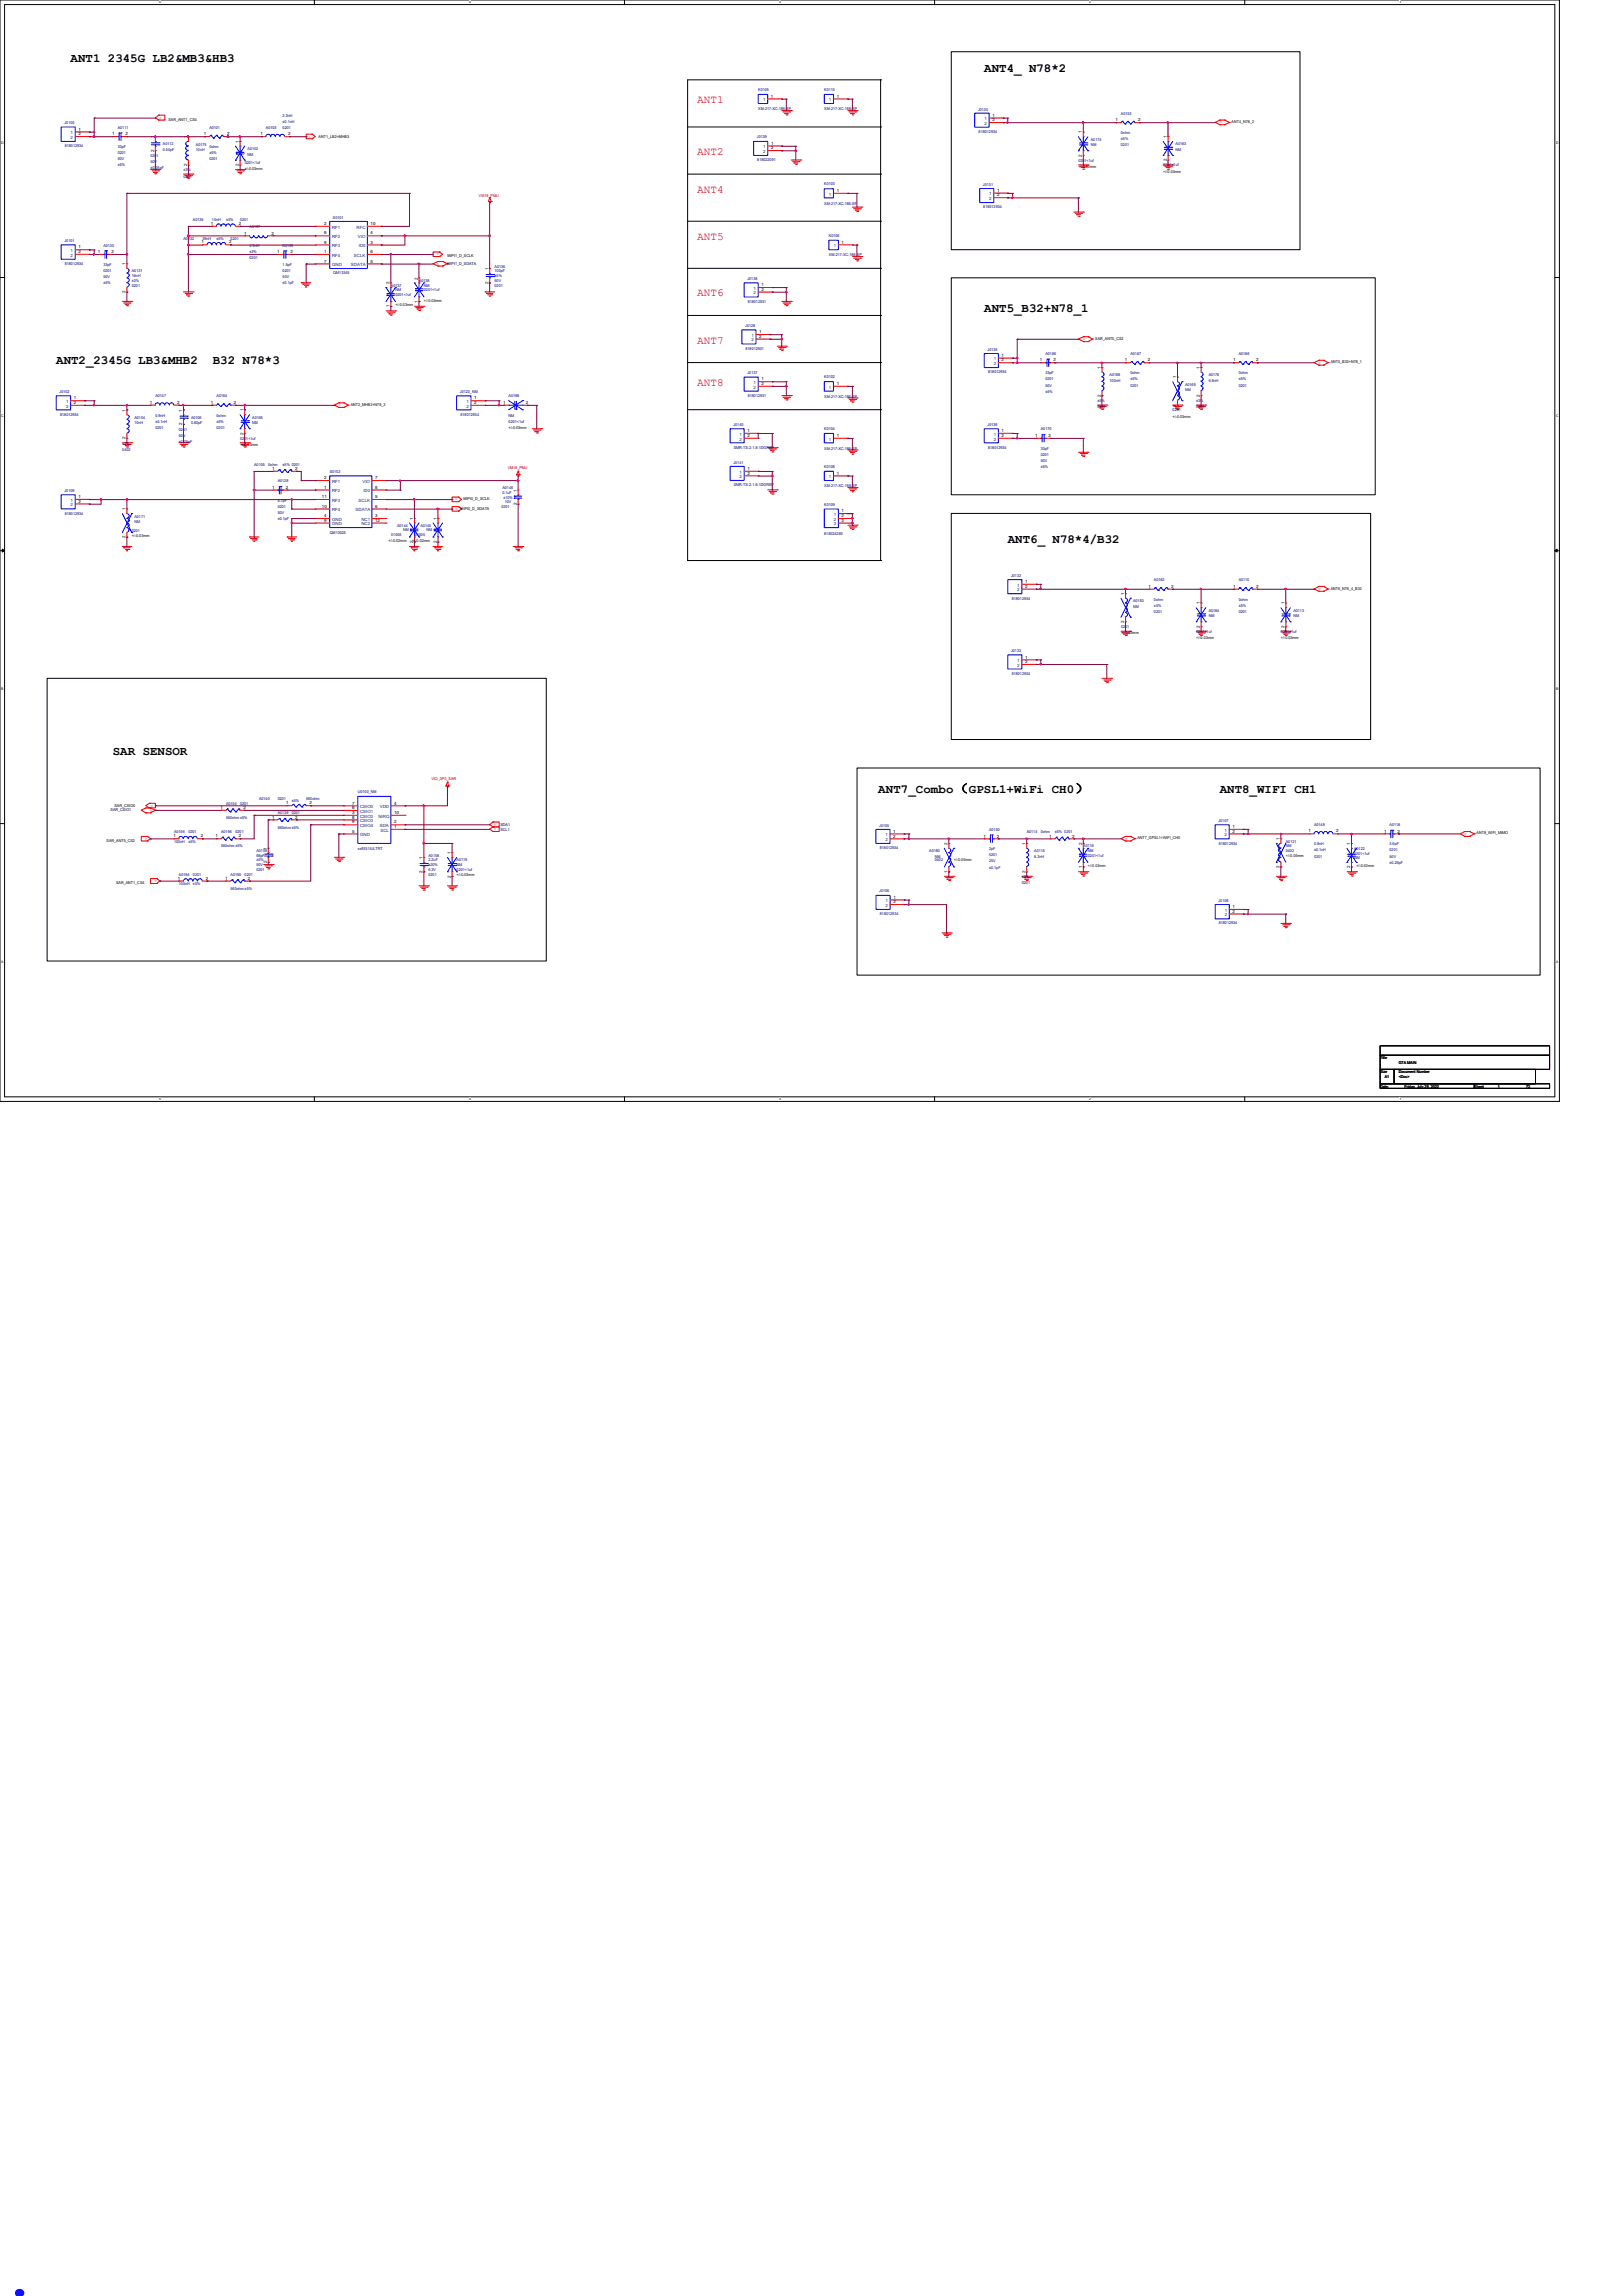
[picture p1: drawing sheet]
<svg xmlns="http://www.w3.org/2000/svg" width="210mm" height="297mm" viewBox="0 0 210 297" stroke-linecap="round" stroke-linejoin="round" font-family="sans-serif">
<defs><g id="words">
<text font-size="8.5" fill="#00f" x="0" y="297">.</text>
<g font-size="1.6">
<text x="9.1" y="8">ANT1 2345G LB2&amp;MB3&amp;HB3</text>
<text x="127.4" y="9.3">ANT4_ N78*2</text>
<text x="127.4" y="40.3">ANT5_B32+N78_1</text>
<text x="7.3" y="47.1">ANT2_2345G LB3&amp;MHB2</text>
<text x="27.5" y="47.1">B32 N78*3</text>
<text x="130.4" y="70.2">ANT6_ N78*4/B32</text>
<text x="14.6" y="97.7">SAR SENSOR</text>
<text x="113.7" y="102.5">ANT7_Combo（GPSL1+WiFi CH0）</text>
<text x="157.9" y="102.5">ANT8_WIFI CH1</text>
</g>
<g font-size="1.4" fill="#f00">
<text x="90.2" y="13.4">ANT1</text>
<text x="90.2" y="20.1">ANT2</text>
<text x="90.2" y="24.9">ANT4</text>
<text x="90.2" y="31">ANT5</text>
<text x="90.2" y="38.4">ANT6</text>
<text x="90.2" y="44.5">ANT7</text>
<text x="90.2" y="50">ANT8</text>
</g>
<g font-size=".6" fill="#004080">
<text x="9.1" y="18">2</text>
<text x="9.1" y="17.4">1</text>
<text x="98.8" y="13.1">1</text>
<text x="107.3" y="13.1">1</text>
<text x="127.4" y="16.2">2</text>
<text x="127.4" y="15.6">1</text>
<text x="98.8" y="19.8">2</text>
<text x="98.8" y="19.2">1</text>
<text x="43" y="29.6">RF1</text>
<text x="46.1" y="29.6">RFC</text>
<text x="107.3" y="25.3">1</text>
<text x="128" y="25.9">2</text>
<text x="128" y="25.3">1</text>
<text x="9.1" y="33.2">2</text>
<text x="9.1" y="32.6">1</text>
<text x="43" y="34.4">GND</text>
<text x="43" y="30.8">RF2</text>
<text x="43" y="32">RF3</text>
<text x="43" y="33.2">RF4</text>
<text x="45.4" y="34.4">SDATA</text>
<text x="45.8" y="33.2">SCLK</text>
<text x="46.3" y="30.8">VIO</text>
<text x="46.4" y="32">ID0</text>
<text x="107.9" y="32">1</text>
<text x="97.5" y="38.1">2</text>
<text x="97.5" y="37.5">1</text>
<text x="97.2" y="44.2">2</text>
<text x="97.2" y="43.6">1</text>
<text x="128.6" y="47.2">2</text>
<text x="128.6" y="46.6">1</text>
<text x="8.6" y="52.7">2</text>
<text x="8.6" y="52.1">1</text>
<text x="60.4" y="52.7">2</text>
<text x="60.4" y="52.1">1</text>
<text x="97.5" y="50.3">2</text>
<text x="97.5" y="49.7">1</text>
<text x="107.3" y="50.3">1</text>
<text x="95.7" y="57">2</text>
<text x="95.7" y="56.4">1</text>
<text x="107.3" y="57">1</text>
<text x="128.6" y="57">2</text>
<text x="128.6" y="56.4">1</text>
<text x="9.1" y="65.5">2</text>
<text x="9.1" y="64.9">1</text>
<text x="43" y="64.9">RF3</text>
<text x="43" y="62.5">RF1</text>
<text x="43" y="63.7">RF2</text>
<text x="46.4" y="64.9">SCLK</text>
<text x="46.9" y="62.5">VIO</text>
<text x="47" y="63.7">ID0</text>
<text x="95.7" y="61.9">2</text>
<text x="95.7" y="61.3">1</text>
<text x="107.3" y="61.9">1</text>
<text x="43" y="66.1">RF4</text>
<text x="43" y="68">GND</text>
<text x="43" y="67.4">GND</text>
<text x="46" y="66.1">SDATA</text>
<text x="46.8" y="68">NC2</text>
<text x="46.8" y="67.4">NC1</text>
<text x="107.9" y="68">3</text>
<text x="107.9" y="67.4">2</text>
<text x="107.9" y="66.7">1</text>
<text x="131.6" y="76.5">2</text>
<text x="131.6" y="75.9">1</text>
<text x="131.6" y="86.3">2</text>
<text x="131.6" y="85.7">1</text>
<text x="46.6" y="107">CSIO4</text>
<text x="46.6" y="106.4">CSIO3</text>
<text x="46.6" y="105.8">CSIO2</text>
<text x="46.6" y="105.1">CSIO1</text>
<text x="46.6" y="104.5">CSIO0</text>
<text x="49" y="105.8">NIRQ</text>
<text x="49.1" y="104.5">VDD</text>
<text x="49.1" y="107">SDA</text>
<text x="49.2" y="107.6">SCL</text>
<text x="158.5" y="107.6">1</text>
<text x="46.6" y="108.2">GND</text>
<text x="114.6" y="108.8">2</text>
<text x="114.6" y="108.2">1</text>
<text x="158.5" y="108.2">2</text>
<text x="114.6" y="117.3">2</text>
<text x="114.6" y="116.7">1</text>
<text x="158.5" y="118.5">2</text>
<text x="158.5" y="118">1</text>
</g>
<g font-size=".6">
<text x="10.2" y="17.5">2</text>
<text x="10.2" y="16.9">1</text>
<text x="14.5" y="17.5">1</text>
<text x="16.3" y="17.5">2</text>
<text x="19.9" y="17.9" transform="rotate(-90 19.9 17.9)">1</text>
<text x="24.2" y="17.9" transform="rotate(-90 24.2 17.9)">1</text>
<text x="26.4" y="17.5">1</text>
<text x="29.4" y="17.5">2</text>
<text x="33.7" y="17.5">1</text>
<text x="37.3" y="17.5">2</text>
<text x="99.8" y="12.6">1</text>
<text x="108.3" y="12.6">1</text>
<text x="128.4" y="15.7">2</text>
<text x="128.4" y="15.1">1</text>
<text x="140" y="17.3" transform="rotate(-90 140 17.3)">1</text>
<text x="144.3" y="15.7">1</text>
<text x="147.3" y="15.7">2</text>
<text x="151" y="17.9" transform="rotate(-90 151 17.9)">1</text>
<text x="19.9" y="19.7" transform="rotate(-90 19.9 19.7)">2</text>
<text x="24.2" y="21.5" transform="rotate(-90 24.2 21.5)">2</text>
<text x="30.9" y="21.5" transform="rotate(-90 30.9 21.5)">2</text>
<text x="30.9" y="18.5" transform="rotate(-90 30.9 18.5)">1</text>
<text x="99.8" y="19.3">2</text>
<text x="99.8" y="18.7">1</text>
<text x="140" y="20.3" transform="rotate(-90 140 20.3)">2</text>
<text x="151" y="20.9" transform="rotate(-90 151 20.9)">2</text>
<text x="27.3" y="29.1">1</text>
<text x="30.9" y="29.1">2</text>
<text x="41.9" y="29.1">2</text>
<text x="48" y="29.1">10</text>
<text x="108.3" y="24.8">1</text>
<text x="129" y="25.4">2</text>
<text x="129" y="24.8">1</text>
<text x="10.2" y="32.7">2</text>
<text x="10.2" y="32.1">1</text>
<text x="12.7" y="32.7">1</text>
<text x="14.4" y="32.7">2</text>
<text x="16.3" y="34.3" transform="rotate(-90 16.3 34.3)">1</text>
<text x="26.1" y="31.5">1</text>
<text x="29.7" y="31.5">2</text>
<text x="31.6" y="30.3">1</text>
<text x="35.1" y="30.3">2</text>
<text x="35.9" y="32.8">1</text>
<text x="37.6" y="32.8">2</text>
<text x="41.9" y="34">7</text>
<text x="41.9" y="30.3">8</text>
<text x="41.9" y="31.5">9</text>
<text x="41.9" y="32.7">1</text>
<text x="48" y="31.5">3</text>
<text x="48" y="30.3">4</text>
<text x="48" y="32.7">6</text>
<text x="48" y="34">5</text>
<text x="63.2" y="34.9" transform="rotate(-90 63.2 34.9)">1</text>
<text x="108.9" y="31.5">1</text>
<text x="16.3" y="37.9" transform="rotate(-90 16.3 37.9)">2</text>
<text x="50.4" y="36.8" transform="rotate(-90 50.4 36.8)">2</text>
<text x="50.4" y="39.8" transform="rotate(-90 50.4 39.8)">1</text>
<text x="54.1" y="36.2" transform="rotate(-90 54.1 36.2)">2</text>
<text x="54.1" y="39.2" transform="rotate(-90 54.1 39.2)">1</text>
<text x="63.2" y="36.7" transform="rotate(-90 63.2 36.7)">2</text>
<text x="98.5" y="37.6">2</text>
<text x="98.5" y="37">1</text>
<text x="98.3" y="43.7">2</text>
<text x="98.3" y="43.1">1</text>
<text x="129.6" y="46.8">2</text>
<text x="129.6" y="46.2">1</text>
<text x="134.6" y="46.8">1</text>
<text x="136.3" y="46.8">2</text>
<text x="142.4" y="47.7" transform="rotate(-90 142.4 47.7)">1</text>
<text x="145.6" y="46.8">1</text>
<text x="148.5" y="46.8">2</text>
<text x="155.3" y="47.7" transform="rotate(-90 155.3 47.7)">1</text>
<text x="159.6" y="46.8">1</text>
<text x="162.5" y="46.8">2</text>
<text x="9.6" y="52.3">2</text>
<text x="9.6" y="51.7">1</text>
<text x="16.3" y="53.2" transform="rotate(-90 16.3 53.2)">1</text>
<text x="19.4" y="52.2">1</text>
<text x="22.9" y="52.2">2</text>
<text x="23.6" y="53.2" transform="rotate(-90 23.6 53.2)">1</text>
<text x="27.3" y="52.2">1</text>
<text x="30.3" y="52.2">2</text>
<text x="31.5" y="53.2" transform="rotate(-90 31.5 53.2)">1</text>
<text x="61.4" y="52.3">2</text>
<text x="61.4" y="51.7">1</text>
<text x="65.1" y="52.3">1</text>
<text x="68.1" y="52.3">2</text>
<text x="98.5" y="49.8">2</text>
<text x="98.5" y="49.2">1</text>
<text x="108.3" y="49.8">1</text>
<text x="142.4" y="51.4" transform="rotate(-90 142.4 51.4)">2</text>
<text x="152.2" y="52.6" transform="rotate(-90 152.2 52.6)">2</text>
<text x="152.2" y="49" transform="rotate(-90 152.2 49)">1</text>
<text x="155.3" y="51.4" transform="rotate(-90 155.3 51.4)">2</text>
<text x="16.3" y="56.8" transform="rotate(-90 16.3 56.8)">2</text>
<text x="23.6" y="55" transform="rotate(-90 23.6 55)">2</text>
<text x="31.5" y="56.2" transform="rotate(-90 31.5 56.2)">2</text>
<text x="96.7" y="56.5">2</text>
<text x="96.7" y="55.9">1</text>
<text x="108.3" y="56.5">1</text>
<text x="129.6" y="56.5">2</text>
<text x="129.6" y="55.9">1</text>
<text x="134" y="56.5">1</text>
<text x="135.7" y="56.5">2</text>
<text x="10.2" y="65">2</text>
<text x="10.2" y="64.4">1</text>
<text x="35.2" y="63.2">1</text>
<text x="35.2" y="60.8">1</text>
<text x="37" y="63.2">2</text>
<text x="38.2" y="60.8">2</text>
<text x="41.7" y="64.5">11</text>
<text x="41.7" y="65.7">10</text>
<text x="41.9" y="62">2</text>
<text x="41.9" y="63.2">1</text>
<text x="48.6" y="63.2">8</text>
<text x="48.6" y="62">7</text>
<text x="48.6" y="65.7">6</text>
<text x="48.6" y="64.5">5</text>
<text x="66.9" y="65.4" transform="rotate(-90 66.9 65.4)">2</text>
<text x="66.9" y="63.6" transform="rotate(-90 66.9 63.6)">1</text>
<text x="96.7" y="61.4">2</text>
<text x="96.7" y="60.8">1</text>
<text x="108.3" y="61.4">1</text>
<text x="16.3" y="69.7" transform="rotate(-90 16.3 69.7)">2</text>
<text x="16.3" y="66" transform="rotate(-90 16.3 66)">1</text>
<text x="41.9" y="67.5">9</text>
<text x="41.9" y="66.9">4</text>
<text x="48.6" y="67.5">12</text>
<text x="48.6" y="66.9">3</text>
<text x="53.5" y="70.2" transform="rotate(-90 53.5 70.2)">2</text>
<text x="53.5" y="67.2" transform="rotate(-90 53.5 67.2)">1</text>
<text x="56.5" y="70.2" transform="rotate(-90 56.5 70.2)">2</text>
<text x="56.5" y="67.2" transform="rotate(-90 56.5 67.2)">1</text>
<text x="108.9" y="67.5">3</text>
<text x="108.9" y="66.9">2</text>
<text x="108.9" y="66.3">1</text>
<text x="132.7" y="76">2</text>
<text x="132.7" y="75.4">1</text>
<text x="145.5" y="77" transform="rotate(-90 145.5 77)">1</text>
<text x="148.6" y="76.1">1</text>
<text x="151.6" y="76.1">2</text>
<text x="159.6" y="76.1">1</text>
<text x="162.5" y="76.1">2</text>
<text x="145.5" y="80.6" transform="rotate(-90 145.5 80.6)">2</text>
<text x="155.3" y="81.2" transform="rotate(-90 155.3 81.2)">2</text>
<text x="155.3" y="78.2" transform="rotate(-90 155.3 78.2)">1</text>
<text x="166.2" y="81.2" transform="rotate(-90 166.2 81.2)">2</text>
<text x="166.2" y="78.2" transform="rotate(-90 166.2 78.2)">1</text>
<text x="132.7" y="85.8">2</text>
<text x="132.7" y="85.2">1</text>
<text x="28.5" y="104.7">1</text>
<text x="31.5" y="104.7">2</text>
<text x="35.2" y="105.9">1</text>
<text x="37" y="104.1">1</text>
<text x="38.2" y="105.9">2</text>
<text x="40" y="104.1">2</text>
<text x="45.6" y="107.7">5</text>
<text x="45.6" y="106.5">9</text>
<text x="45.6" y="105.9">8</text>
<text x="45.6" y="105.3">3</text>
<text x="45.6" y="104.7">6</text>
<text x="45.6" y="104.1">7</text>
<text x="51" y="105.3">10</text>
<text x="51" y="104.1">4</text>
<text x="51" y="106.5">2</text>
<text x="51" y="107.1">1</text>
<text x="115.6" y="107.7">1</text>
<text x="159.5" y="107.7">2</text>
<text x="159.5" y="107.1">1</text>
<text x="169.3" y="107.7">1</text>
<text x="172.9" y="107.7">2</text>
<text x="179.1" y="107.7">1</text>
<text x="180.8" y="107.7">2</text>
<text x="22.4" y="108.3">1</text>
<text x="23" y="113.8">1</text>
<text x="26" y="108.3">2</text>
<text x="26.6" y="113.8">2</text>
<text x="27.9" y="108.3">1</text>
<text x="29.1" y="113.8">1</text>
<text x="30.9" y="108.3">2</text>
<text x="32.1" y="113.8">2</text>
<text x="34.5" y="111.7" transform="rotate(-90 34.5 111.7)">2</text>
<text x="34.5" y="109.9" transform="rotate(-90 34.5 109.9)">1</text>
<text x="54.7" y="112.9" transform="rotate(-90 54.7 112.9)">2</text>
<text x="54.7" y="111.1" transform="rotate(-90 54.7 111.1)">1</text>
<text x="58.3" y="113.5" transform="rotate(-90 58.3 113.5)">2</text>
<text x="58.3" y="110.5" transform="rotate(-90 58.3 110.5)">1</text>
<text x="115.6" y="108.4">2</text>
<text x="122.6" y="109.3" transform="rotate(-90 122.6 109.3)">2</text>
<text x="122.6" y="112.9" transform="rotate(-90 122.6 112.9)">1</text>
<text x="127.3" y="108.4">1</text>
<text x="129" y="108.4">2</text>
<text x="132.7" y="112.9" transform="rotate(-90 132.7 112.9)">2</text>
<text x="132.7" y="109.3" transform="rotate(-90 132.7 109.3)">1</text>
<text x="135.8" y="108.4">1</text>
<text x="138.8" y="108.4">2</text>
<text x="140" y="109.3" transform="rotate(-90 140 109.3)">2</text>
<text x="140" y="112.3" transform="rotate(-90 140 112.3)">1</text>
<text x="165.6" y="112.3" transform="rotate(-90 165.6 112.3)">2</text>
<text x="165.6" y="108.7" transform="rotate(-90 165.6 108.7)">1</text>
<text x="174.7" y="112.3" transform="rotate(-90 174.7 112.3)">2</text>
<text x="174.7" y="109.3" transform="rotate(-90 174.7 109.3)">1</text>
<text x="115.6" y="116.8">2</text>
<text x="115.6" y="116.3">1</text>
<text x="159.5" y="118.1">2</text>
<text x="159.5" y="117.5">1</text>
</g>
<g font-size=".5">
<text x="20.6" y=".4">5</text>
<text x="60.7" y=".4">4</text>
<text x="100.8" y=".4">3</text>
<text x="141" y=".4">2</text>
<text x="181.1" y=".4">1</text>
<text x="21.8" y="15.6">SAR_ANT1_CS4</text>
<text x="41.2" y="17.9">ANT1_LB2+MHB3</text>
<text x="159.4" y="15.9">ANT4_N78_2</text>
<text x=".2" y="18.6">D</text>
<text x="31.7" y="22">+/-0.03mm</text>
<text x="139.6" y="21.8">+/-0.03mm</text>
<text x="150.5" y="22.3">+/-0.03mm</text>
<text x="201.4" y="18.6">D</text>
<text x="57.9" y="33.3">MIPI1_D_SCLK</text>
<text x="51.2" y="39.7">+/-0.03mm</text>
<text x="54.9" y="39">+/-0.03mm</text>
<text x="141.7" y="43.9">SAR_ANT5_CS2</text>
<text x="172.2" y="47">ANT5_B32+N78_1</text>
<text x=".2" y="53.9">C</text>
<text x="45.4" y="52.5">ANT2_MHB2+N78_3</text>
<text x="201.4" y="53.9">C</text>
<text x="31.1" y="57.7">+/-0.03mm</text>
<text x="65.8" y="55.5">+/-0.03mm</text>
<text x="151.8" y="54">+/-0.03mm</text>
<text x="59.6" y="66">MIPI0_D_SDATA</text>
<text x="60" y="64.7">MIPI0_D_SCLK</text>
<text x="17.1" y="69.4">+/-0.03mm</text>
<text x="50.3" y="70.1">+/-0.02mm</text>
<text x="53.3" y="70.1">+/-0.02mm</text>
<text x="172.2" y="76.3">ANT6_N78_4_B32</text>
<text x="145.1" y="82">+/-0.03mm</text>
<text x="154.8" y="82.7">+/-0.03mm</text>
<text x="165.8" y="82.7">+/-0.03mm</text>
<text x=".2" y="89.3">B</text>
<text x="201.4" y="89.3">B</text>
<text x="14.8" y="104.4">SAR_CSIO0</text>
<text x="191.1" y="108">ANT8_WIFI_MIMO</text>
<text x="13.8" y="108.9">SAR_ANT5_CS2</text>
<text x="59.1" y="113.4">+/-0.03mm</text>
<text x="123.4" y="111.4">+/-0.05mm</text>
<text x="140.8" y="112.2">+/-0.03mm</text>
<text x="147.2" y="108.6">ANT7_GPSL1+WIFI_CH0</text>
<text x="166.4" y="110.8">+/-0.05mm</text>
<text x="175.5" y="112.2">+/-0.03mm</text>
<text x="15" y="114.4">SAR_ANT1_CS4</text>
<text x=".2" y="124.6">A</text>
<text x="201.4" y="124.6">A</text>
<text x="178.6" y="137">Title</text>
<text x="181" y="137.7">G7A MAIN</text>
<text x="20.6" y="142.3">5</text>
<text x="60.7" y="142.3">4</text>
<text x="100.8" y="142.3">3</text>
<text x="141" y="142.3">2</text>
<text x="178.6" y="138.9">Size</text>
<text x="178.6" y="140.7">Date:</text>
<text x="179.2" y="139.5">A1</text>
<text x="181" y="139.5">&lt;Doc&gt;</text>
<text x="181" y="138.9">Document Number</text>
<text x="181.1" y="142.3">1</text>
<text x="181.8" y="140.7">Friday, July 29, 2022</text>
<text x="190.8" y="140.7">Sheet</text>
<text x="193.8" y="140.7">1</text>
<text x="197.5" y="140.7">72</text>
</g>
<g font-size=".5" fill="#000080">
<text x="98.1" y="11.8">K0105</text>
<text x="106.7" y="11.8">K0110</text>
<text x="8.3" y="16.1">J0100</text>
<text x="15.2" y="16.7">A0111</text>
<text x="27.1" y="16.7">A0101</text>
<text x="34.4" y="16.7">A0103</text>
<text x="36.6" y="15.1">2.3nH</text>
<text x="36.6" y="15.9">±0.1nH</text>
<text x="36.6" y="16.7">0201</text>
<text x="98" y="17.9">J0139</text>
<text x="98.1" y="14.3">XM-217-XC-186-SP</text>
<text x="106.7" y="14.3">XM-217-XC-186-SP</text>
<text x="126.6" y="14.3">J0130</text>
<text x="126.6" y="17.2">818012934</text>
<text x="145.1" y="14.9">A0153</text>
<text x="145.1" y="17.3">0ohm</text>
<text x="8.4" y="19">818012934</text>
<text x="15.2" y="19.1">33pF</text>
<text x="15.2" y="20">0201</text>
<text x="15.2" y="20.8">50V</text>
<text x="15.2" y="21.5">±5%</text>
<text x="19.5" y="20.3">0201</text>
<text x="19.5" y="21.1">50V</text>
<text x="19.5" y="21.9">±0.05pF</text>
<text x="21.1" y="18.8">A0112</text>
<text x="21.1" y="19.5">0.50pF</text>
<text x="23.7" y="22.2">±3%</text>
<text x="23.7" y="23">0201</text>
<text x="25.4" y="18.8">A0175</text>
<text x="25.4" y="19.5">10nH</text>
<text x="27.1" y="19.2">0ohm</text>
<text x="27.1" y="20">±5%</text>
<text x="27.1" y="20.8">0201</text>
<text x="31.7" y="21.2">0201&lt;1uf</text>
<text x="32" y="19.4">A0102</text>
<text x="32" y="20.1">NM</text>
<text x="98" y="20.9">818022091</text>
<text x="106.7" y="24">K0103</text>
<text x="139.6" y="20.9">0201&lt;1uf</text>
<text x="141.2" y="18.2">A0174</text>
<text x="141.2" y="18.9">NM</text>
<text x="145.1" y="18.2">±5%</text>
<text x="145.1" y="18.9">0201</text>
<text x="150.5" y="21.5">0201&lt;1uf</text>
<text x="152.1" y="18.8">A0163</text>
<text x="152.1" y="19.5">NM</text>
<text x="25" y="28.6">A0135</text>
<text x="27.4" y="28.6">10nH</text>
<text x="29.2" y="28.6">±3%</text>
<text x="31.1" y="28.6">0201</text>
<text x="32.3" y="29.5">A0197</text>
<text x="43.1" y="28.3">S0101</text>
<text x="106.7" y="26.5">XM-217-XC-186-SP</text>
<text x="127.2" y="24">J0131</text>
<text x="127.3" y="27">818012934</text>
<text x="8.3" y="31.3">J0101</text>
<text x="8.4" y="34.3">818012934</text>
<text x="13.4" y="31.9">A0130</text>
<text x="13.4" y="34.4">33pF</text>
<text x="13.4" y="35.2">0201</text>
<text x="17.1" y="35.2">A0131</text>
<text x="17.1" y="35.9">16nH</text>
<text x="23.7" y="31">A0132</text>
<text x="26.2" y="31">39nH</text>
<text x="28" y="31">±5%</text>
<text x="29.8" y="31">0201</text>
<text x="32.3" y="32">4.3nH</text>
<text x="32.3" y="32.8">±3%</text>
<text x="32.3" y="33.6">0201</text>
<text x="36.6" y="31.9">A0199</text>
<text x="36.6" y="34.4">1.5pF</text>
<text x="36.6" y="35.2">0201</text>
<text x="43.1" y="35.5">QM13345</text>
<text x="64" y="34.6">A0136</text>
<text x="64" y="35.2">100pF</text>
<text x="64" y="35.9">±5%</text>
<text x="107.3" y="30.7">K0106</text>
<text x="107.3" y="33.2">XM-217-XC-186-SP</text>
<text x="13.4" y="36">50V</text>
<text x="13.4" y="36.8">±5%</text>
<text x="17.1" y="36.5">±3%</text>
<text x="17.1" y="37.1">0201</text>
<text x="36.6" y="36">50V</text>
<text x="36.6" y="36.8">±0.1pF</text>
<text x="50.6" y="37.1">A0137</text>
<text x="51.2" y="37.7">NM</text>
<text x="51.2" y="38.3">0201&lt;1uf</text>
<text x="54.2" y="36.5">A0138</text>
<text x="54.9" y="37.1">NM</text>
<text x="54.9" y="37.7">0201&lt;1uf</text>
<text x="64" y="37.1">0201</text>
<text x="64" y="36.5">50V</text>
<text x="96.7" y="36.2">J0138</text>
<text x="96.8" y="39.2">818012931</text>
<text x="96.4" y="42.3">J0128</text>
<text x="96.5" y="45.3">818012931</text>
<text x="127.8" y="45.4">J0135</text>
<text x="135.3" y="45.9">A0166</text>
<text x="146.3" y="45.9">A0167</text>
<text x="160.3" y="45.9">A0186</text>
<text x="7.7" y="50.9">J0102</text>
<text x="7.8" y="53.8">818012934</text>
<text x="20.1" y="51.4">A0147</text>
<text x="20.1" y="53.9">0.9nH</text>
<text x="28" y="51.4">A0164</text>
<text x="28" y="53.9">0ohm</text>
<text x="59.5" y="50.9">J0123_NM</text>
<text x="59.6" y="53.8">818012934</text>
<text x="65.8" y="51.4">A0198</text>
<text x="65.8" y="53.9">NM</text>
<text x="96.7" y="48.4">J0137</text>
<text x="96.8" y="51.4">818012931</text>
<text x="106.7" y="49">K0102</text>
<text x="106.7" y="51.5">XM-217-XC-186-SP</text>
<text x="127.9" y="48.3">818012934</text>
<text x="135.3" y="48.4">33pF</text>
<text x="135.3" y="49.2">0201</text>
<text x="135.3" y="50">50V</text>
<text x="135.3" y="50.8">±5%</text>
<text x="142" y="52">±5%</text>
<text x="142" y="52.8">0201</text>
<text x="143.6" y="48.7">A0168</text>
<text x="143.6" y="49.4">100nH</text>
<text x="146.3" y="48.4">0ohm</text>
<text x="146.3" y="49.2">±5%</text>
<text x="146.3" y="50">0201</text>
<text x="151.8" y="53.2">0201</text>
<text x="153.4" y="49.9">A0169</text>
<text x="153.4" y="50.6">NM</text>
<text x="154.8" y="52">±3%</text>
<text x="154.8" y="52.8">0201</text>
<text x="156.4" y="48.7">A0176</text>
<text x="156.4" y="49.4">6.8nH</text>
<text x="160.3" y="48.4">0ohm</text>
<text x="160.3" y="49.2">±5%</text>
<text x="160.3" y="50">0201</text>
<text x="15.8" y="57.5">±2%</text>
<text x="15.8" y="58.3">0402</text>
<text x="17.4" y="54.2">A0104</text>
<text x="17.4" y="54.9">10nH</text>
<text x="20.1" y="54.7">±0.1nH</text>
<text x="20.1" y="55.5">0201</text>
<text x="23.2" y="55.7">0201</text>
<text x="23.2" y="56.5">50V</text>
<text x="23.2" y="57.3">±0.05pF</text>
<text x="24.7" y="54.2">A0106</text>
<text x="24.7" y="54.9">0.60pF</text>
<text x="28" y="54.7">±5%</text>
<text x="28" y="55.5">0201</text>
<text x="31.1" y="56.9">0201&lt;1uf</text>
<text x="32.6" y="54.2">A0165</text>
<text x="32.6" y="54.9">NM</text>
<text x="65.8" y="54.7">0201&lt;1uf</text>
<text x="94.9" y="55.1">J0140</text>
<text x="94.9" y="60">J0141</text>
<text x="94.9" y="58.1">SMR-TS-2-1.8-1DGREP</text>
<text x="106.7" y="55.7">K0104</text>
<text x="106.7" y="58.2">XM-217-XC-186-SP</text>
<text x="127.8" y="55.1">J0136</text>
<text x="127.9" y="58.1">818012934</text>
<text x="134.7" y="55.7">A0170</text>
<text x="134.7" y="58.2">33pF</text>
<text x="134.7" y="59">0201</text>
<text x="134.7" y="59.8">50V</text>
<text x="8.3" y="63.6">J0109</text>
<text x="32.9" y="60.2">A0105</text>
<text x="34.7" y="60.2">0ohm</text>
<text x="35.9" y="62.4">A0128</text>
<text x="35.9" y="64.9">4.7pF</text>
<text x="35.9" y="65.7">0201</text>
<text x="36.6" y="60.2">±5% 0201</text>
<text x="42.7" y="61.1">S0102</text>
<text x="64.9" y="65.7">0201</text>
<text x="65" y="63.3">A0146</text>
<text x="65" y="63.9">0.1uF</text>
<text x="65.1" y="64.5">±10%</text>
<text x="65.3" y="65.1">10V</text>
<text x="95" y="62.9">SMR-TS-2-1.8-1DGREP</text>
<text x="106.7" y="65.4">K0109</text>
<text x="106.7" y="60.6">K0108</text>
<text x="106.7" y="63">XM-217-XC-186-SP</text>
<text x="134.7" y="60.6">±5%</text>
<text x="8.4" y="66.6">818012934</text>
<text x="17.1" y="68.8">0201</text>
<text x="17.4" y="67">A0171</text>
<text x="17.4" y="67.7">NM</text>
<text x="35.9" y="66.5">50V</text>
<text x="35.9" y="67.3">±0.1pF</text>
<text x="42.7" y="69.1">QM13025</text>
<text x="50.6" y="69.4">01005</text>
<text x="51.4" y="68.2">A0144</text>
<text x="52.2" y="68.8">NM</text>
<text x="53.7" y="69.4">01005</text>
<text x="54.4" y="68.2">A0145</text>
<text x="55.2" y="68.8">NM</text>
<text x="106.7" y="69.2">818024280</text>
<text x="130.8" y="74.7">J0132</text>
<text x="130.9" y="77.6">818012934</text>
<text x="146.6" y="77.9">A0183</text>
<text x="149.3" y="75.2">A0182</text>
<text x="149.3" y="77.7">0ohm</text>
<text x="160.3" y="75.2">A0110</text>
<text x="160.3" y="77.7">0ohm</text>
<text x="145.1" y="81.3">0201</text>
<text x="146.6" y="78.7">NM</text>
<text x="149.3" y="78.5">±5%</text>
<text x="149.3" y="79.3">0201</text>
<text x="154.8" y="81.9">0201&lt;1uf</text>
<text x="156.4" y="79.1">A0184</text>
<text x="156.4" y="79.9">NM</text>
<text x="160.3" y="78.5">±5%</text>
<text x="160.3" y="79.3">0201</text>
<text x="165.8" y="81.9">0201&lt;1uf</text>
<text x="167.4" y="79.1">A0113</text>
<text x="167.4" y="79.9">NM</text>
<text x="130.8" y="84.4">J0133</text>
<text x="130.9" y="87.3">818012934</text>
<text x="22.5" y="107.8">A0156</text>
<text x="24.4" y="107.8">0201</text>
<text x="28.6" y="107.8">A0196</text>
<text x="29.3" y="104.2">A0154</text>
<text x="29.3" y="106">560ohm ±5%</text>
<text x="30.5" y="107.8">0201</text>
<text x="31.1" y="104.2">0201</text>
<text x="33.5" y="103.5">A0140</text>
<text x="35.9" y="105.3">A0139</text>
<text x="35.9" y="107.2">560ohm ±5%</text>
<text x="35.9" y="103.5">0201</text>
<text x="37.8" y="105.3">0201</text>
<text x="37.8" y="103.7">±5%</text>
<text x="39.6" y="103.5">560ohm</text>
<text x="46.3" y="102.6">U0100_NM</text>
<text x="113.8" y="107">J0105</text>
<text x="128" y="107.5">A0150</text>
<text x="132.9" y="107.8">A0114</text>
<text x="134.7" y="107.8">0ohm</text>
<text x="136.5" y="107.8">±5% 0201</text>
<text x="157.7" y="106.3">J0107</text>
<text x="170" y="106.9">A0148</text>
<text x="179.8" y="106.9">A0118</text>
<text x="22.5" y="109">100nH</text>
<text x="23.2" y="113.3">A0194</text>
<text x="24.4" y="109">±5%</text>
<text x="25" y="113.3">0201</text>
<text x="28.6" y="109.6">560ohm ±5%</text>
<text x="29.8" y="113.3">A0195</text>
<text x="31.7" y="113.3">0201</text>
<text x="33.2" y="110.2">A0159</text>
<text x="33.2" y="110.8">68pF</text>
<text x="33.2" y="112.7">0201</text>
<text x="33.2" y="112.1">50V</text>
<text x="33.2" y="111.4">±5%</text>
<text x="46.3" y="110">sx9331IULTRT</text>
<text x="55.5" y="110.8">A0158</text>
<text x="55.5" y="111.4">2.2uF</text>
<text x="55.5" y="113.3">0201</text>
<text x="55.5" y="112.7">6.3V</text>
<text x="55.5" y="112.1">±20%</text>
<text x="59.1" y="111.4">A0119</text>
<text x="59.1" y="112.1">NM</text>
<text x="59.1" y="112.7">0201&lt;1uf</text>
<text x="113.9" y="109.9">818012934</text>
<text x="120.3" y="110.3">A0180</text>
<text x="121" y="111">NM</text>
<text x="121" y="111.4">0402</text>
<text x="128" y="110">2pF</text>
<text x="128" y="110.8">0201</text>
<text x="128" y="111.6">25V</text>
<text x="128" y="112.4">±0.1pF</text>
<text x="132.2" y="113.6">±3%</text>
<text x="133.8" y="110.3">A0115</text>
<text x="133.8" y="111">8.2nH</text>
<text x="140.2" y="109.6">A0116</text>
<text x="140.8" y="110.3">NM</text>
<text x="140.8" y="110.9">0201&lt;1uf</text>
<text x="157.7" y="109.3">818012934</text>
<text x="166.4" y="109">A0121</text>
<text x="166.4" y="109.6">NM</text>
<text x="166.4" y="110.2">0402</text>
<text x="170" y="109.4">0.9nH</text>
<text x="170" y="110.2">±0.1nH</text>
<text x="170" y="111">0201</text>
<text x="175.2" y="109.9">A0122</text>
<text x="175.2" y="111.1">NM</text>
<text x="175.2" y="110.6">0201&lt;1uf</text>
<text x="179.8" y="109.4">3.6pF</text>
<text x="179.8" y="110.2">0201</text>
<text x="179.8" y="111">50V</text>
<text x="179.8" y="111.8">±0.25pF</text>
<text x="23.2" y="114.5">100nH</text>
<text x="25" y="114.5">±5%</text>
<text x="29.8" y="115.1">560ohm ±5%</text>
<text x="113.8" y="115.4">J0106</text>
<text x="113.9" y="118.4">818012934</text>
<text x="132.2" y="114.4">0201</text>
<text x="157.7" y="116.7">J0108</text>
<text x="157.7" y="119.6">818012934</text>
</g>
<g font-size=".5" fill="#f00">
<text x="21" y="15.1" transform="rotate(-180 21 15.1)">o</text>
<text x="39.9" y="17.9">o</text>
<text x="158.1" y="15.7" transform="rotate(-180 158.1 15.7)">o</text>
<text x="62" y="25.5">VM18_PMU</text>
<text x="56.5" y="34.3">o</text>
<text x="56.8" y="32.8" transform="rotate(-180 56.8 32.8)">o</text>
<text x="140.4" y="43.8" transform="rotate(-180 140.4 43.8)">o</text>
<text x="170.9" y="46.8" transform="rotate(-180 170.9 46.8)">o</text>
<text x="44.1" y="52.3" transform="rotate(-180 44.1 52.3)">o</text>
<text x="59.2" y="65.7" transform="rotate(-180 59.2 65.7)">o</text>
<text x="59.2" y="64.5" transform="rotate(-180 59.2 64.5)">o</text>
<text x="65.7" y="60.7">VM18_PMU</text>
<text x="170.9" y="76.1" transform="rotate(-180 170.9 76.1)">o</text>
<text x="55.8" y="101">VIO_3P0_SAR</text>
<text x="19.7" y="104.7" transform="rotate(-180 19.7 104.7)">o</text>
<text x="19.8" y="104.1" transform="rotate(-180 19.8 104.1)">o</text>
<text x="64.2" y="107.1" transform="rotate(-180 64.2 107.1)">o</text>
<text x="64.2" y="106.6" transform="rotate(-180 64.2 106.6)">o</text>
<text x="189.8" y="107.8" transform="rotate(-180 189.8 107.8)">o</text>
<text x="19" y="108.4" transform="rotate(-180 19 108.4)">o</text>
<text x="20.3" y="113.9" transform="rotate(-180 20.3 113.9)">o</text>
<text x="145.9" y="108.4" transform="rotate(-180 145.9 108.4)">o</text>
</g>
<g font-size=".5" fill="#000040">
<text x="57.9" y="34.3">MIPI1_D_SDATA</text>
<text x="14.3" y="104.9">SAR_CSIO1</text>
<text x="64.8" y="107.5">SCL1</text>
<text x="64.8" y="106.9">SDA1</text>
</g>
</g></defs>
<path d="M0 0h201.8v142.5h-201.8zM.6 .6h200.6v141.3h-200.6z" fill="none" stroke="#000" stroke-width=".13"/>
<g fill="#fff">
<path d="M20.6 0h.2v.6h-.2z"/>
<path d="M20.6 141.9h.2v.6h-.2z"/>
</g>
<path d="M40.7 0v.6M40.7 141.9v.6" fill="none" stroke="#000" stroke-width=".13"/>
<g fill="#fff">
<path d="M60.7 0h.2v.6h-.2z"/>
<path d="M60.7 141.9h.2v.6h-.2z"/>
</g>
<path d="M80.8 0v.6M80.8 141.9v.6" fill="none" stroke="#000" stroke-width=".13"/>
<g fill="#fff">
<path d="M100.8 0h.2v.6h-.2z"/>
<path d="M100.8 141.9h.2v.6h-.2z"/>
</g>
<path d="M120.9 0v.6M120.9 141.9v.6" fill="none" stroke="#000" stroke-width=".13"/>
<g fill="#fff">
<path d="M141 0h.2v.6h-.2z"/>
<path d="M141 141.9h.2v.6h-.2z"/>
</g>
<path d="M161.1 0v.6M161.1 141.9v.6" fill="none" stroke="#000" stroke-width=".13"/>
<g fill="#fff">
<path d="M181.1 0h.2v.6h-.2z"/>
<path d="M181.1 141.9h.2v.6h-.2z"/>
<path d="M.2 18.2h.3v.6h-.3z"/>
<path d="M201.4 18.2h.3v.6h-.3z"/>
<path d="M.2 53.6h.3v.5h-.3z"/>
<path d="M201.4 53.6h.3v.5h-.3z"/>
</g>
<path d="M0 35.9h.6M201.2 35.9h.6" fill="none" stroke="#000" stroke-width=".13"/>
<g fill="#fff">
<path d="M.2 88.9h.2v.5h-.2z"/>
<path d="M201.4 88.9h.2v.5h-.2z"/>
</g>
<path d="M0 71.2h.6M.3 71l.3 .2-.3 .2zM201.2 71.2l.3-.2v.4zM201.2 71.2h.6" fill="none" stroke="#000" stroke-width=".13"/>
<path d="M.3 71l.3 .2-.3 .2zM201.2 71.2l.3-.2v.4z" fill="#000"/>
<g fill="#fff">
<path d="M.2 124.2h.3v.5h-.3z"/>
<path d="M201.4 124.2h.3v.5h-.3z"/>
</g>
<g fill="none" stroke="#000" stroke-width=".13">
<path d="M89 16.4h25M114 10.3h.1M114 16.4h.1M114 10.3h-25v62.2M114 10.3v62.2M123.1 6.7h45.1v25.6h-45.1zM89 22.5h25M89 28.6h25M89 34.7h25M114 22.5h.1M114 28.6h.1M114 34.7h.1"/>
<path d="M123.1 35.9h54.9v28.1h-54.9zM89 40.8h25M89 46.9h25M89 53h25M114 40.8h.1M114 46.9h.1M114 53h.1M89 72.5h.1M89 72.5h25M114 72.5h.1M123.1 66.4h54.3v29.3h-54.3zM6.1 87.8h64.6v36.5h-64.6z"/>
<path d="M110.9 99.4h88.4v26.8h-88.4zM0 106.6h.6M201.2 106.6h.6M178.6 135.3h21.9v1.2h-21.9zM178.6 136.5h21.9v1.8h-21.9zM178.6 138.3h1.8v1.9h-1.8zM180.4 138.3h18.3v1.9h-18.3zM178.6 140.2h12.2v.6h-12.2zM190.8 140.2h9.7v.6h-9.7z"/>
</g>
<g fill="none" stroke="#f00" stroke-width=".13">
<path d="M9.7 17.7h1.9M9.7 17.1h1.9M11.6 17.7h.1M11.6 17.1h.1M14.6 17.7h.1M14.6 17.7h.6M15.8 17.7h.6M16.4 17.7h.1M20.1 19.5h.1M20.1 18.9v.6M20.1 17.7h.1M20.1 17.7v.6"/>
<path d="M20.5 15.5h.1M20.5 14.9h.1M20.5 14.9h.8v.6h-.8M20.5 14.9l-.4 .3 .4 .3M24.4 17.7h.1M24.4 17.7v.6M26.5 17.7h.1M26.5 17.7h.6M29 17.7h.5M29.5 17.7h.1M31.1 18.3h.1M31.1 18.3v.6"/>
<path d="M33.8 17.7h.1M33.8 17.7h.6M36.9 17.7h.6M37.5 17.7h.1M40.4 17.4h.1M40.4 18h.1M40.4 17.4h-.8v.6h.8M40.4 17.4l.4 .3-.4 .3M99.4 12.8h1.8M99.4 19.5h1.8M99.4 18.9h1.8M101.2 12.8h.1"/>
<path d="M101.2 19.5h.1M101.2 18.9h.1M101.2 14.3h1.2M101.3 14.5h.9M101.6 14.7h.1M101.6 14.7h.4M101.7 14.9h.2M101.9 14.9h.1M102.2 14.5h.1M102.4 14.3h.1M107.9 12.8h1.8M109.7 12.8h.1"/>
<path d="M109.7 14.3h1.2M109.9 14.5h.8M110.1 14.7h.1M110.1 14.7h.5M110.3 14.9h.1M110.4 14.9h.1M110.7 14.5h.1M110.9 14.3h.1M128 15.9h1.8M128 15.3h1.8M129.8 15.9h.1M129.8 15.3h.1"/>
<path d="M140.2 19.5v.6M140.2 17.1h.1M140.2 17.1v.6M144.4 15.9h.1M144.4 15.9h.7M146.9 15.9h.6M147.5 15.9h.1M151.2 17.7h.1M151.2 17.7v.6M157.3 15.8h.1M157.3 15.8l.6 .3M157.9 16.1h.1"/>
<path d="M157.9 15.5h.1M157.9 16.1h.6M157.9 15.5h.6M157.9 15.5l-.6 .3M158.5 16.1h.1M158.5 15.5h.1M158.5 15.5l.6 .3M159.1 15.8h.1M159.1 15.8l-.6 .3M9.7 32.9h1.9M9.7 32.3h1.9M11.6 32.9h.1"/>
<path d="M11.6 32.3h.1M12.8 32.9h.1M12.8 32.9h.6M14 32.9h.6M14.6 32.9h.1M15.8 39h1.3M16 39.2h.8M16.2 39.4h.1M16.2 39.4h.5M16.4 39.5h.1M16.4 37.8h.1M16.4 37.2v.6"/>
<path d="M16.4 34.1h.1M16.4 34.1v.6M16.5 39.5h.1M16.8 39.2h.1M17.1 39h.1M19.5 21.9h1.2M19.7 22.1h.8M19.9 22.3h.1M19.9 22.3h.5M20 22.5h.2M20.2 22.5h.1M20.5 22.1h.1"/>
<path d="M20.7 21.9h.1M23.7 22.5h1.3M23.7 37.8h1.3M24 22.7h.8M24 38h.8M24.1 22.9h.1M24.1 22.9h.5M24.1 38.1h.1M24.1 38.1h.5M24.3 23.1h.1M24.3 38.3h.1M24.4 21.4h.1"/>
<path d="M24.4 20.7v.7M24.4 23.1h.1M24.4 38.3h.1M24.8 22.7h.1M24.8 38h.1M25 22.5h.1M25 37.8h.1M26.2 31.7h.1M26.2 31.7h.6M27.4 29.3h.1M27.4 29.3h.6M29.3 31.7h.5"/>
<path d="M29.8 31.7h.1M30.5 29.3h.6M30.5 21.9h1.2M30.6 22.1h.9M30.8 22.3h.1M30.8 22.3h.5M31 22.5h.1M31.1 21.4h.1M31.1 20.7v.7M31.1 29.3h.1M31.1 22.5h.1M31.5 22.1h.1"/>
<path d="M31.7 30.5h.1M31.7 30.5h.6M31.7 21.9h.1M34.7 30.5h.6M35.3 30.5h.1M35.9 32.9h.1M35.9 32.9h.7M37.2 32.9h.6M37.8 32.9h.1M39 36.6h.1M39 36.6h1.2M39.2 36.7h.1"/>
<path d="M39.2 36.7h.8M39.4 36.9h.4M39.5 37.1h.1M39.5 37.1h.2M39.8 36.9h.1M40.8 34.1h.1M40.8 34.1h1.9M40.8 29.3h.1M40.8 29.3h1.9M40.8 30.5h.1M40.8 30.5h1.9M40.8 31.7h.1"/>
<path d="M40.8 31.7h1.9M40.8 32.9h.1M40.8 32.9h1.9M47.5 31.7h1.9M47.5 30.5h1.9M47.5 29.3h1.9M47.5 32.9h1.9M47.5 34.1h1.9M49.4 31.7h.1M49.4 30.5h.1M49.4 29.3h.1M49.4 32.9h.1"/>
<path d="M49.4 34.1h.1M50.6 36.6h.1M50.6 36.6v.6M50.6 39.7h.1M50.6 39v.7M53.6 39.6h1.3M53.8 39.8h.9M54 40h.1M54 40h.5M54.2 36h.1M54.2 36v.6M54.2 39h.1"/>
<path d="M54.2 38.4v.6M54.7 39.8h.1M54.9 39.6h.1M56 34.1h.1M56 34.1l.7 .3M56.7 33.8h.1M56.7 34.4h.1M56.7 33.8l-.7 .3M56.7 33.8h.6M56.7 34.4h.6M56.9 33.2h.1M56.9 32.6h.1"/>
<path d="M56.9 32.6h-.9v.6h.9M56.9 32.6l.4 .3-.4 .3M57.3 33.8h.1M57.3 34.4h.1M57.3 33.8l.6 .3M57.9 34.1h.1M57.9 34.1l-.6 .3M62.8 37.8h.1M62.8 37.8h1.2M62.9 38h.1M62.9 38h.9M63.1 38.1h.5"/>
<path d="M63.2 26.1h.1M63.2 26.1h.4M63.3 38.3h.1M63.3 38.3h.2M63.4 36.6h.1M63.4 36v.6M63.4 34.7h.1M63.4 34.7v.7M63.4 26.2h.1M63.4 25.6h.1M63.4 26.1v.1M63.4 25.6l.2 .5"/>
<path d="M63.4 25.6l-.2 .5M63.6 26.1h.1M63.6 38.1h.1M98.1 37.8h1.8M98.1 37.2h1.8M99.9 37.8h.1M99.9 37.2h.1M101.2 39h1.2M101.3 39.2h.9M101.6 39.4h.1M101.6 39.4h.4M101.7 39.5h.2"/>
<path d="M101.9 39.5h.1M102.2 39.2h.1M102.4 39h.1M102.4 20.7h1.2M102.6 20.9h.8M102.7 21.1h.1M102.7 21.1h.6M103 21.3h.1M103.1 21.3h.1M103.4 20.9h.1M103.6 20.7h.1M107.9 25h1.8"/>
<path d="M108.5 31.7h1.8M109.7 25h.1M110.3 31.7h.1M110.3 26.8h1.2M110.3 33.2h1.2M110.5 27h.8M110.5 33.4h.8M110.7 27.2h.1M110.7 33.6h.1M110.7 27.2h.5M110.7 33.6h.5M110.9 27.3h.1"/>
<path d="M110.9 33.7h.1M111 27.3h.1M111 33.7h.1M111.3 27h.1M111.3 33.4h.1M111.5 26.8h.1M111.5 33.2h.1M128.6 25.6h1.8M128.6 25h1.8M130.4 25.6h.1M130.4 25h.1M139 27.4h1.2"/>
<path d="M139.1 27.6h.9M139.3 27.8h.1M139.3 27.8h.5M139.5 28h.2M139.6 21.3h1.2M139.7 28h.1M139.8 21.5h.8M140 21.7h.1M140 21.7h.4M140 27.6h.1M140.1 21.9h.1M140.2 20.1h.1"/>
<path d="M140.2 27.4h.1M140.2 21.9h.1M140.6 21.5h.1M140.8 21.3h.1M150.5 21.3h1.3M150.7 21.5h.9M150.9 21.7h.1M150.9 21.7h.5M151.1 21.9h.1M151.2 20.7h.1M151.2 20.1v.6M151.2 21.9h.1"/>
<path d="M151.6 21.5h.1M151.8 21.3h.1M9.1 52.4h1.9M9.1 51.8h1.9M11 52.4h.1M11 51.8h.1M15.8 57.3h1.3M16 57.5h.8M16.2 57.7h.1M16.2 57.7h.5M16.4 57.8h.1M16.4 56.7h.1"/>
<path d="M16.4 56.1v.6M16.4 53h.1M16.4 53v.7M16.5 57.8h.1M16.8 57.5h.1M17.1 57.3h.1M19.5 52.4h.1M19.5 52.4h.6M22.5 52.4h.7M23.2 52.4h.1M23.2 57.3h1.2M23.3 57.5h.9"/>
<path d="M23.5 57.7h.1M23.5 57.7h.5M23.7 57.8h.1M23.7 54.9h.1M23.7 54.3v.6M23.7 53h.1M23.7 53v.7M23.8 57.8h.1M24.2 57.5h.1M24.4 57.3h.1M27.4 52.4h.1M27.4 52.4h.6"/>
<path d="M29.8 52.4h.7M30.5 52.4h.1M31.1 57.3h1.2M31.2 57.5h.9M31.5 57.7h.1M31.5 57.7h.4M31.6 57.8h.1M31.7 56.1h.1M31.7 55.5v.6M31.7 53h.1M31.7 53v.6M31.7 57.8h.1"/>
<path d="M32.1 57.5h.1M32.3 57.3h.1M43.3 52.4h.1M43.3 52.4l.6 .3M43.9 52.7h.1M43.9 52.1h.1M43.9 52.7h.6M43.9 52.1h.6M43.9 52.1l-.6 .3M44.5 52.7h.1M44.5 52.1h.1M44.5 52.1l.6 .3"/>
<path d="M45.1 52.4h.1M45.1 52.4l-.6 .3M50 40.2h1.2M50.2 40.4h.8M50.3 40.6h.1M50.3 40.6h.5M50.5 40.8h.1M50.6 40.8h.1M51 40.4h.1M51.2 40.2h.1M54.2 40.2h.1M54.3 40.2h.1"/>
<path d="M61 52.4h1.8M61 51.8h1.8M62.8 52.4h.1M62.8 51.8h.1M65.2 52.4h.1M65.2 52.4h.6M67.6 52.4h.6M68.2 52.4h.1M68.9 55.5h1.2M69 55.6h.9M69.2 55.8h.1M69.2 55.8h.5"/>
<path d="M69.4 56h.2M69.6 56h.1M69.9 55.6h.1M70.1 55.5h.1M96.3 56.7h1.8M96.3 56.1h1.8M97.8 43.9h1.8M97.8 43.3h1.8M98.1 50h1.8M98.1 49.4h1.8M98.1 56.7h.1M98.1 56.1h.1"/>
<path d="M99.4 57.9h1.2M99.5 58.1h.9M99.6 43.9h.1M99.6 43.3h.1M99.7 58.3h.1M99.7 58.3h.5M99.9 58.5h.1M99.9 50h.1M99.9 49.4h.1M100 58.5h.1M100.4 58.1h.1M100.6 57.9h.1"/>
<path d="M100.6 44.8h1.2M100.8 45h.8M100.9 45.2h.1M100.9 45.2h.5M101.1 45.3h.1M101.2 51.2h1.2M101.2 45.3h.1M101.3 51.4h.9M101.6 51.6h.1M101.6 51.6h.4M101.6 45h.1M101.7 51.7h.2"/>
<path d="M101.8 44.8h.1M101.9 51.7h.1M102.2 51.4h.1M102.4 51.2h.1M107.9 50h1.8M107.9 56.7h1.8M109.7 50h.1M109.7 56.7h.1M109.7 51.5h1.2M109.7 58.2h1.2M109.9 51.7h.8M109.9 58.4h.8"/>
<path d="M110.1 51.9h.1M110.1 58.5h.1M110.1 51.9h.5M110.1 58.5h.5M110.3 52h.1M110.3 58.8h.1M110.4 52h.1M110.4 58.8h.1M110.7 51.7h.1M110.7 58.4h.1M110.9 51.5h.1M110.9 58.2h.1"/>
<path d="M129.2 46.9h1.9M129.2 46.3h1.9M129.2 56.7h1.9M129.2 56.1h1.9M131.1 46.9h.1M131.1 46.3h.1M131.1 56.7h.1M131.1 56.1h.1M134.1 56.7h.1M134.1 56.7h.6M134.7 46.9h.1M134.7 46.9h.6"/>
<path d="M135.3 56.7h.6M135.9 56.7h.1M135.9 46.9h.6M136.5 46.9h.1M139.6 43.9h.1M139.6 43.9l.6 .3M139.6 58.5h1.2M139.8 58.7h.8M140 58.9h.1M140 58.9h.4M140.1 59.1h.1M140.2 44.2h.1"/>
<path d="M140.2 43.6h.1M140.2 44.2h.6M140.2 43.6h.6M140.2 43.6l-.6 .3M140.2 59.1h.1M140.6 58.7h.1M140.8 44.2h.1M140.8 43.6h.1M140.8 43.6l.6 .3M140.8 58.5h.1M141.4 43.9h.1M141.4 43.9l-.6 .3"/>
<path d="M142 52.4h1.3M142.2 52.6h.8M142.4 52.8h.1M142.4 52.8h.5M142.6 53h.1M142.6 51.2h.1M142.6 50.6v.6M142.6 47.6h.1M142.6 47.6v.5M142.7 53h.1M143 52.6h.1M143.3 52.4h.1"/>
<path d="M145.7 46.9h.1M145.7 46.9h.6M148.1 46.9h.6M148.7 46.9h.1M151.8 52.4h1.2M152 52.6h.8M152.1 52.8h.1M152.1 52.8h.5M152.3 53h.1M152.4 52.4h.1M152.4 51.8v.6M152.4 48.8h.1"/>
<path d="M152.4 48.8v.6M152.4 53h.1M152.8 52.6h.1M153 52.4h.1M154.8 52.4h1.2M155 52.6h.9M155.2 52.8h.1M155.2 52.8h.5M155.4 53h.1M155.4 51.2h.1M155.4 50.6v.6M155.4 47.6h.1"/>
<path d="M155.4 47.6v.5M155.5 53h.1M155.9 52.6h.1M156 52.4h.1M159.7 46.9h.1M159.7 46.9h.6M162.1 46.9h.6M162.7 46.9h.1M170.1 46.9h.1M170.1 46.9l.6 .3M170.7 47.2h.1M170.7 46.6h.1"/>
<path d="M170.7 47.2h.6M170.7 46.6h.6M170.7 46.6l-.6 .3M171.3 47.2h.1M171.3 46.6h.1M171.3 46.6l.6 .3M171.9 46.9h.1M171.9 46.9l-.6 .3M9.7 65.2h1.9M9.7 64.6h1.9M11.6 65.2h.1M11.6 64.6h.1"/>
<path d="M15.8 70.7h.1M15.8 70.7h1.3M16 70.9h.1M16 70.9h.8M16.2 71.1h.5M16.4 71.2h.1M16.4 69.5h.1M16.4 68.9v.6M16.4 65.9h.1M16.4 65.9v.5M16.7 71.1h.1M32.3 69.5h.1"/>
<path d="M32.3 69.5h1.2M32.5 69.7h.1M32.5 69.7h.8M32.6 69.9h.5M32.9 70h.1M33.1 69.9h.1M35.3 63.4h.1M35.3 63.4h.6M35.3 61h.1M35.3 61h.6M36.6 63.4h.6M37.2 63.4h.1"/>
<path d="M37.2 69.5h.1M37.2 69.5h1.2M37.3 69.7h.1M37.3 69.7h.9M37.5 69.9h.5M37.7 70h.1M37.8 61h.6M38 69.9h.1M38.4 61h.1M40.8 64.6h.1M40.8 64.6h1.9M40.8 65.8h.1"/>
<path d="M40.8 65.8h1.9M40.8 67.7h.1M40.8 67.7h1.9M40.8 67.1h.1M40.8 67.1h1.9M40.8 62.2h.1M40.8 62.2h1.9M40.8 63.4h.1M40.8 63.4h1.9M48.1 67.7h1.8M48.1 63.4h1.8M48.1 62.2h1.8"/>
<path d="M48.1 65.8h1.8M48.1 64.6h1.8M48.1 67.1h1.8M49.9 67.7h.1M49.9 63.4h.1M49.9 62.2h.1M49.9 65.8h.1M49.9 64.6h.1M49.9 67.1h.1M53 70.7h.1M53 70.7h1.2M53.2 70.9h.1"/>
<path d="M53.2 70.9h.9M53.4 71.1h.5M53.6 71.2h.1M53.6 70.1h.1M53.6 69.5v.6M53.6 67.1h.1M53.6 67.1v.6M53.9 71.1h.1M56 70.7h.1M56 70.7h1.3M56.3 70.9h.1M56.3 70.9h.8"/>
<path d="M56.4 71.1h.5M56.6 71.2h.1M56.7 70.1h.1M56.7 69.5v.6M56.7 67.1h.1M56.7 67.1v.6M56.9 71.1h.1M59.3 66.1h.1M59.3 65.5h.1M59.3 65.5h-.8v.6h.8M59.3 65.5l.4 .3-.4 .3M59.3 64.9h.1"/>
<path d="M59.3 64.3h.1M59.3 64.3h-.8v.6h.8M59.3 64.3l.4 .3-.4 .3M66.4 70.7h1.2M66.6 70.9h.9M66.8 71.1h.1M66.8 71.1h.5M66.8 61.4h.1M66.8 61.4h.4M67 71.2h.1M67.1 65.2h.1M67.1 64.6v.6"/>
<path d="M67.1 63.4h.1M67.1 63.4v.6M67.1 61.6h.1M67.1 61h.1M67.1 61.4v.2M67.1 61l.1 .4M67.1 61l-.3 .4M67.1 71.2h.1M67.2 61.4h.1M67.5 70.9h.1M67.6 70.7h.1M96.3 61.6h1.8"/>
<path d="M96.3 61h1.8M98.1 61.6h.1M98.1 61h.1M99.4 63.4h1.2M99.5 63.6h.9M99.7 63.8h.1M99.7 63.8h.5M99.9 63.9h.1M100 63.9h.1M100.4 63.6h.1M100.6 63.4h.1M107.9 61.6h1.8"/>
<path d="M108.5 67.7h1.8M108.5 67.1h1.8M108.5 66.4h1.8M109.7 61.6h.1M109.7 63.1h1.2M109.7 67.9h1.2M109.9 63.2h.8M109.9 68.2h.8M110.1 63.5h.1M110.1 68.3h.1M110.1 63.5h.5M110.1 68.3h.5"/>
<path d="M110.3 63.6h.1M110.3 68.5h.1M110.3 67.7h.1M110.3 67.1h.1M110.3 66.4h.1M110.4 63.6h.1M110.4 68.5h.1M110.7 63.2h.1M110.7 68.2h.1M110.9 63.1h.1M110.9 67.9h.1M132.2 76.2h1.9"/>
<path d="M132.2 75.6h1.9M134.1 76.2h.1M134.1 75.6h.1M145.7 79.8v.6M145.7 76.8h.1M145.7 76.8v.6M148.7 76.2h.1M148.7 76.2h.6M151.2 76.2h.5M151.7 76.2h.1M155.4 78h.1M155.4 78v.6"/>
<path d="M159.7 76.2h.1M159.7 76.2h.6M162.1 76.2h.6M162.7 76.2h.1M166.4 78h.1M166.4 78v.6M170.1 76.2h.1M170.1 76.2l.6 .3M170.7 76.5h.1M170.7 75.9h.1M170.7 76.5h.6M170.7 75.9h.6"/>
<path d="M170.7 75.9l-.6 .3M171.3 76.5h.1M171.3 75.9h.1M171.3 75.9l.6 .3M171.9 76.2h.1M171.9 76.2l-.6 .3M132.2 86h1.9M132.2 85.4h1.9M134.1 86h.1M134.1 85.4h.1M142.6 87.8h1.2M142.8 88h.9"/>
<path d="M143 88.1h.1M143 88.1h.5M143.2 88.3h.1M143.3 88.3h.1M143.7 88h.1M143.8 87.8h.1M145.1 81.7h1.2M145.2 81.9h.9M145.4 82h.1M145.4 82h.5M145.6 82.2h.2M145.7 80.4h.1"/>
<path d="M145.8 82.2h.1M146.1 81.9h.1M146.3 81.7h.1M154.8 81.7h1.2M155 81.9h.9M155.2 82h.1M155.2 82h.5M155.4 82.2h.1M155.4 81.1h.1M155.4 80.4v.7M155.5 82.2h.1M155.9 81.9h.1"/>
<path d="M156 81.7h.1M165.8 81.7h1.2M166 81.9h.8M166.2 82h.1M166.2 82h.5M166.3 82.2h.2M166.4 81.1h.1M166.4 80.4v.7M166.5 82.2h.1M166.8 81.9h.1M167 81.7h.1M18.3 104.8h.1"/>
<path d="M18.3 104.8l.6 .4M18.9 105.2h.1M18.9 104.5h.1M18.9 105.2h.6M18.9 104.5h.6M18.9 104.5l-.6 .3M19 108.8h.1M19 108.2h.1M19 108.2h-.7v.6h.7M19 108.2l.5 .3-.5 .3M19.3 104.5h.1M19.3 103.9h.1"/>
<path d="M19.3 103.9h.8v.6h-.8M19.3 103.9l-.4 .3 .4 .3M19.5 105.2h.1M19.5 104.5h.1M19.5 104.5l.6 .3M20.1 104.8h.1M20.1 104.8l-.6 .4M20.3 114.3h.1M20.3 113.7h.1M20.3 113.7h-.8v.6h.8M20.3 113.7l.4 .3-.4 .3M22.5 108.5h.1"/>
<path d="M22.5 108.5h.7M23.2 114h.1M23.2 114h.5M25.6 108.5h.6M26.2 114h.6M26.2 108.5h.1M26.8 114h.1M28 108.5h.1M28 108.5h.6M28.6 104.8h.1M28.6 104.8h.7M29.2 114h.1"/>
<path d="M29.2 114h.6M30.5 108.5h.6M31.1 108.5h.1M31.1 104.8h.6M31.7 114h.6M31.7 104.8h.1M32.3 114h.1M34.1 111.8h1.2M34.3 112h.8M34.5 112.2h.1M34.5 112.2h.5M34.7 112.4h.1"/>
<path d="M34.7 111.6h.1M34.7 110.9v.7M34.7 109.7h.1M34.7 109.7v.6M34.8 112.4h.1M35.1 112h.1M35.3 106.1h.1M35.3 106.1h.6M35.3 111.8h.1M37.2 104.2h.1M37.2 104.2h.6M37.8 106.1h.6"/>
<path d="M38.4 106.1h.1M39.6 104.2h.6M40.2 104.2h.1M43.3 110.9h1.2M43.4 111.1h.9M43.6 111.3h.1M43.6 111.3h.5M43.8 111.5h.1M43.9 111.5h.1M44.3 111.1h.1M44.5 107.9h.1M44.5 107.9h1.8"/>
<path d="M44.5 106.7h.1M44.5 106.7h1.8M44.5 106.1h.1M44.5 106.1h1.8M44.5 105.5h.1M44.5 105.5h1.8M44.5 104.8h.1M44.5 104.8h1.8M44.5 104.3h.1M44.5 104.3h1.8M44.5 110.9h.1M50.6 105.5h1.8"/>
<path d="M50.6 104.3h1.8M50.6 106.7h1.8M50.6 107.3h1.8M52.4 105.5h.1M52.4 104.3h.1M52.4 106.7h.1M52.4 107.3h.1M54.2 114.6h1.3M54.4 114.8h.9M54.6 114.9h.1M54.6 114.9h.5M54.8 115.1h.1"/>
<path d="M54.9 112.8h.1M54.9 112.2v.6M54.9 110.9h.1M54.9 110.9v.7M54.9 115.1h.1M55.3 114.8h.1M55.5 114.6h.1M57.7 101.7h.1M57.7 101.7h.4M57.9 114.6h1.2M57.9 101.8h.1M57.9 101.2h.1"/>
<path d="M57.9 101.7v.1M57.9 101.2l-.2 .5M57.9 101.2l.2 .5M58.1 114.8h.8M58.1 101.7h.1M58.3 114.9h.1M58.3 114.9h.5M58.5 115.1h.1M58.5 113.4h.1M58.5 112.8v.6M58.5 110.3h.1M58.5 110.3v.6"/>
<path d="M58.9 114.8h.1M59.1 114.6h.1M63.8 107.6h.1M63.8 107h.8v.6h-.8M63.8 107l-.4 .3 .4 .3M63.8 107h.1M63.8 106.3h.1M63.8 106.3h.8v.7h-.8M63.8 106.3l-.4 .4 .4 .3M115.2 108.5h1.8M115.2 107.9h1.8M115.2 117h1.8"/>
<path d="M115.2 116.4h1.8M117 108.5h.1M117 107.9h.1M117 117h.1M117 116.4h.1M122.2 113.4h1.2M122.4 113.5h.8M122.6 113.8h.1M122.6 113.8h.5M122.8 113.9h.1M122.8 109.1h.1M122.8 109.1v.6"/>
<path d="M122.8 112.8h.1M122.8 112.2v.6M122.9 113.9h.1M123.2 113.5h.1M123.4 113.4h.1M127.4 108.5h.1M127.4 108.5h.6M128.6 108.5h.6M129.2 108.5h.1M132.2 113.4h1.3M132.5 113.5h.8M132.6 113.8h.1"/>
<path d="M132.6 113.8h.5M132.8 113.9h.1M132.9 112.8h.1M132.9 112.2v.6M132.9 109.1h.1M132.9 109.1v.6M132.9 113.9h.1M133.3 113.5h.1M133.5 113.4h.1M135.9 108.5h.1M135.9 108.5h.6M138.3 108.5h.7"/>
<path d="M139 108.5h.1M139.6 112.8h1.2M139.8 112.9h.8M140 113.1h.1M140 113.1h.4M140.1 113.3h.1M140.2 109.1h.1M140.2 109.1v.7M140.2 112.2h.1M140.2 111.6v.6M140.2 113.3h.1M140.6 112.9h.1"/>
<path d="M140.8 112.8h.1M145.1 108.5h.1M145.1 108.5l.6 .3M145.7 108.8h.1M145.7 108.2h.1M145.7 108.2h.6M145.7 108.8h.6M145.7 108.2l-.6 .3M146.3 108.8h.1M146.3 108.2h.1M146.3 108.2l.6 .3M146.9 108.5h.1"/>
<path d="M146.9 108.5l-.6 .3M159.1 107.9h1.8M159.1 107.3h1.8M159.1 118.2h1.8M159.1 117.7h1.8M160.9 107.9h.1M160.9 107.3h.1M160.9 118.2h.1M160.9 117.7h.1M165.2 113.4h1.2M165.4 113.5h.8M165.6 113.8h.1"/>
<path d="M165.6 113.8h.4M165.7 113.9h.2M165.8 112.2h.1M165.8 111.6v.6M165.8 108.5h.1M165.8 108.5v.6M165.8 119.5h1.2M165.9 113.9h.1M166 119.6h.8M166.2 119.8h.1M166.2 119.8h.5M166.2 113.5h.1"/>
<path d="M166.4 113.4h.1M166.8 119.6h.1M167 119.5h.1M169.5 107.9h.1M169.5 107.9h.5M172.5 107.9h.6M173.1 107.9h.1M174.3 112.8h1.3M174.5 112.9h.8M174.7 113.1h.1M174.7 113.1h.5M174.9 113.3h.1"/>
<path d="M174.9 112.2h.1M174.9 111.6v.6M174.9 109.1h.1M174.9 109.1v.7M175 113.3h.1M175.3 112.9h.1M175.6 112.8h.1M179.2 107.9h.1M179.2 107.9h.6M180.4 107.9h.6M181 107.9h.1M189 107.9h.1"/>
<path d="M189 107.9l.6 .3M189.6 108.2h.1M189.6 107.6h.1M189.6 108.2h.6M189.6 107.6h.6M189.6 107.6l-.6 .3M190.2 108.2h.1M190.2 107.6h.1M190.2 107.6l.6 .3M190.8 107.9h.1M190.8 107.9l-.6 .3M121.9 120.7h1.2"/>
<path d="M122.1 120.9h.8M122.3 121h.1M122.3 121h.5M122.5 121.2h.1M122.6 121.2h.1M122.9 120.9h.1M123.1 120.7h.1M166.3 120h.2M166.5 120h.1"/>
</g>
<g fill="none" stroke="#00f" stroke-width=".13">
<path d="M7.9 16.4h1.8v1.9h-1.8zM15.2 17.7h.1M15.2 17.7h.2M15.4 17.2h.1M15.4 17.2v1M15.7 17.2h.1M15.7 17.2v1M15.7 17.7h.1M15.8 17.7h.1M19.6 18.5h1M19.6 18.7h1M20.1 18.3h.1"/>
<path d="M20.1 18.9h.1M20.1 18.3v.2M20.1 18.7v.2M20.6 18.5h.1M20.6 18.7h.1M24.4 18.3a.28 .28 0 0 0-.4 .3 .28 .28 0 0 0 .3 .3v-.1M24.4 18.9a.28 .28 0 0 0-.4 .3 .28 .28 0 0 0 .3 .3v-.1M24.4 19.5a.28 .28 0 0 0-.4 .3 .28 .28 0 0 0 .3 .3M27.3 17.5h.1M27.3 17.5l-.2 .2M27.3 17.5l.3 .4M27.6 17.9h.1"/>
<path d="M28 17.5h.1M28 17.5l-.4 .4M28 17.5l.4 .4M28.4 17.9h.1M28.7 17.5h.1M28.7 17.5l-.3 .4M28.7 17.5l.3 .2M29 17.7h.1M30.5 18.9l1.2 1.8M30.6 19.7h.1M30.6 19.9h.1M30.6 19.7h1"/>
<path d="M30.6 19.9h1M31.1 18.9h.1M31.1 18.9v.8M31.1 19.9v.8M31.7 18.9l-1.2 1.8M35 17.6a.3 .3 0 0 0-.3-.2 .3 .3 0 0 0-.3 .3M35.6 17.6l-.1-.1-.2-.1-.2 .1-.1 .2M36.2 17.6l-.1-.1-.2-.1-.2 .1-.1 .2M36.8 17.6l-.1-.1-.2-.1-.2 .1-.1 .2M97.5 18.3h1.9v1.8h-1.9zM98.1 12.2h1.3v1.2h-1.3zM106.7 12.2h1.2v1.2h-1.2z"/>
<path d="M126.1 14.6h1.9v1.9h-1.9zM139.6 19.5h.1M139.6 17.7l1.2 1.8M139.7 18.7h1M139.7 18.5h1M140.2 17.7h.1M140.2 19.5h.1M140.2 17.7v.8M140.2 18.7v.8M140.7 18.5h.1M140.7 18.7h.1M140.8 19.5h.1"/>
<path d="M140.8 17.7l-1.2 1.8M145.2 15.7h.1M145.2 15.7l-.1 .2M145.2 15.7l.4 .3M145.6 16h.1M145.9 15.7h.1M145.9 15.7l-.3 .3M145.9 15.7l.4 .3M146.3 16h.1M146.7 15.7h.1M146.7 15.7l-.4 .3M146.7 15.7l.2 .2"/>
<path d="M146.9 15.9h.1M150.5 18.3l1.3 1.8M150.7 19.1h.9M150.7 19.3h.9M151.2 18.3h.1M151.2 18.3v.8M151.2 19.3v.8M151.6 19.1h.1M151.6 19.3h.1M151.8 18.3l-1.3 1.8M7.9 31.7h1.8v1.8h-1.8zM13.4 32.9h.1"/>
<path d="M13.4 32.9h.2M13.6 32.4h.1M13.6 32.4v1M13.8 32.4h.1M13.8 32.4v1M13.8 32.9h.2M14 32.9h.1M16.4 34.7l.3 .2v.1l-.3 .3M16.4 35.4l.3 .1a.31 .31 0 0 1-.3 .4M16.4 36a.3 .3 0 0 1 .3 .2 .3 .3 0 0 1-.3 .3M16.4 36.6l.3 .1a.31 .31 0 0 1-.3 .4M24.4 20.1a.28 .28 0 0 0-.4 .3 .28 .28 0 0 0 .3 .3v-.1"/>
<path d="M26.8 31.7a.3 .3 0 0 1 .3-.3 .3 .3 0 0 1 .3 .3M27.4 31.7a.28 .28 0 0 1 .3-.3 .28 .28 0 0 1 .3 .3M28 31.7a.28 .28 0 0 1 .3-.3 .28 .28 0 0 1 .3 .3M28.6 29.2l-.1-.1-.2-.1-.2 .1-.1 .2M28.6 31.7a.3 .3 0 0 1 .3-.3 .3 .3 0 0 1 .3 .3M29.2 29.2l-.1-.1-.2-.1-.2 .1-.1 .2M29.8 29.2l-.1-.1-.2-.1-.2 .1v.2M30.4 29.2a.3 .3 0 0 0-.3-.2 .3 .3 0 0 0-.3 .3M30.5 20.7h.1M31.1 20.7h.1M31.7 20.7h.1M32.8 30.5v.1l-.2 .2-.2-.1-.1-.2"/>
<path d="M33.4 30.5a.28 .28 0 0 1-.2 .3 .28 .28 0 0 1-.3-.3M34 30.5v.1l-.2 .2-.2-.1-.1-.2M34.6 30.5v.1l-.2 .2-.2-.1-.1-.2M36.6 32.9h.1M36.7 32.5h.1M36.7 32.5v.9M37 32.5h.1M37 32.5v.9M37 32.9h.2M37.2 32.9h.1M42.7 28.6h4.8v6.1h-4.8zM49.9 37.2h.1"/>
<path d="M49.9 37.2l1.3 1.8M50.1 38.2h.1M50.1 38h.1M50.1 38.2h.9M50.1 38h.9M50.6 39h.1M50.6 37.2h.1M50.6 37.2v.8M50.6 38.2v.8M51.2 37.2h.1M51.2 37.2l-1.3 1.8M53.6 36.6h.1"/>
<path d="M53.6 36.6l1.3 1.8M53.8 37.6h.1M53.8 37.4h.1M53.8 37.6h.9M53.8 37.4h.9M54.2 38.4h.1M54.2 36.6h.1M54.2 36.6v.8M54.2 37.6v.8M54.9 36.6h.1M54.9 36.6l-1.3 1.8M62.9 35.5h1"/>
<path d="M62.9 35.8h1M63.4 35.4h.1M63.4 36h.1M63.4 35.4v.1M63.4 35.8v.2M63.9 35.5h.1M63.9 35.8h.1M96.3 36.6h1.8v1.8h-1.8zM106.7 24.4h1.2v1.2h-1.2zM107.3 31.1h1.2v1.2h-1.2zM126.8 24.4h1.8v1.8h-1.8zM150.5 20.1h.1"/>
<path d="M151.2 20.1h.1M151.8 20.1h.1M7.3 51.2h1.8v1.8h-1.8zM16.4 53.7l.3 .1a.31 .31 0 0 1-.3 .4M16.4 54.3a.3 .3 0 0 1 .3 .3 .3 .3 0 0 1-.3 .3M16.4 54.9l.3 .1a.31 .31 0 0 1-.3 .4M16.4 55.5l.3 .1a.31 .31 0 0 1-.3 .4M20.7 52.4l-.1-.2-.2-.1-.3 .1v.2M21.3 52.4a.3 .3 0 0 0-.3-.3 .3 .3 0 0 0-.3 .3M21.9 52.4l-.1-.2-.2-.1-.2 .1-.1 .2M22.5 52.4l-.1-.2-.2-.1-.2 .1-.1 .2M23.3 53.8h1"/>
<path d="M23.3 54.1h1M23.7 53.7h.1M23.7 54.3h.1M23.7 53.7v.1M23.7 54.1v.2M24.3 53.8h.1M24.3 54.1h.1M28.2 52.2h.1M28.2 52.2l-.2 .2M28.2 52.2l.4 .4M28.6 52.6h.1M29 52.2h.1"/>
<path d="M29 52.2l-.4 .4M29 52.2l.3 .4M29.3 52.6h.1M29.7 52.2h.1M29.7 52.2l-.4 .4M29.7 52.2l.1 .2M29.8 52.4h.1M31.1 55.5h.1M31.1 53.6l1.2 1.9M31.2 54.4h1M31.2 54.7h1M31.7 53.6h.1"/>
<path d="M31.7 55.5h.1M31.7 53.6v.8M31.7 54.7v.8M32.2 54.4h.1M32.2 54.7h.1M32.3 55.5h.1M32.3 53.6l-1.2 1.9M59.1 51.2h1.9v1.8h-1.9zM65.8 52.4h.1M65.8 52.4h.8M65.8 51.8l1.8 1.2M66.6 52.9h.1"/>
<path d="M66.6 51.9v1M66.8 52.9h.1M66.8 51.9v1M66.8 52.4h.8M67.6 52.4h.1M67.6 51.8h.1M67.6 53h.1M67.6 51.8l-1.8 1.2M94.5 55.5h1.8v1.8h-1.8zM96 42.7h1.8v1.8h-1.8zM96.3 48.8h1.8v1.8h-1.8zM106.7 49.4h1.2v1.2h-1.2z"/>
<path d="M106.7 56.1h1.2v1.2h-1.2zM127.4 45.7h1.8v1.9h-1.8zM127.4 55.5h1.8v1.8h-1.8zM134.7 56.7h.1M134.7 56.7h.2M134.9 56.2h.1M134.9 56.2v1M135.1 56.2h.1M135.1 56.2v1M135.1 56.7h.2M135.3 56.7h.1M135.3 46.9h.1"/>
<path d="M135.3 46.9h.2M135.5 46.5h.1M135.5 46.5v.9M135.7 46.5h.1M135.7 46.5v.9M135.7 46.9h.2M135.9 46.9h.1M142.6 48.1a.3 .3 0 0 1 .3 .4 .3 .3 0 0 1-.3 .2M142.6 48.8l.2 .1 .1 .1-.3 .3M142.6 49.4h.2l.1 .2-.3 .3M142.6 50a.3 .3 0 0 1 .3 .3 .3 .3 0 0 1-.3 .3M146.5 46.8h.1"/>
<path d="M146.5 46.8l-.2 .1M146.5 46.8l.3 .3M146.8 47.1h.1M147.2 46.8h.1M147.2 46.8l-.4 .3M147.2 46.8l.4 .3M147.6 47.1h.1M147.9 46.8h.1M147.9 46.8l-.3 .3M147.9 46.8l.2 .1M148.1 46.9h.1M151.8 49.4l1.2 2.4"/>
<path d="M152.4 49.4l.2 .1v.1l-.1 .3h-.2M152.4 50a.28 .28 0 0 1 .2 .3 .28 .28 0 0 1-.3 .2M152.4 50.6l.2 .1v.2l-.1 .2h-.2M152.4 51.2a.28 .28 0 0 1 .2 .3 .28 .28 0 0 1-.3 .3M153 49.4h.1M153 51.8h.1M153 49.4l-1.2 2.4M155.4 48.1a.28 .28 0 0 1 .3 .3 .28 .28 0 0 1-.3 .3M155.4 48.8l.2 .1 .1 .1-.2 .3h-.1M155.4 49.4l.2 .1 .1 .1-.2 .3h-.1M155.4 50a.28 .28 0 0 1 .3 .3 .28 .28 0 0 1-.3 .2M160.5 46.8h.1"/>
<path d="M160.5 46.8l-.2 .1M160.5 46.8l.3 .3M160.8 47.1h.1M161.2 46.8h.1M161.2 46.8l-.4 .3M161.2 46.8l.4 .3M161.6 47.1h.1M161.9 46.8h.1M161.9 46.8l-.3 .3M161.9 46.8l.2 .1M162.1 46.9h.1M7.9 64h1.8v1.8h-1.8z"/>
<path d="M15.8 66.4l1.3 2.5M16.4 66.4a.3 .3 0 0 1 .3 .3 .3 .3 0 0 1-.3 .3M16.4 67.1l.3 .1a.31 .31 0 0 1-.3 .4M16.4 67.7l.3 .1a.31 .31 0 0 1-.3 .4M16.4 68.3l.3 .1v.2l-.3 .3M17.1 66.4h.1M17.1 68.9h.1M17.1 66.4l-1.3 2.5M35.9 63.4h.1M35.9 63.4h.2M36.1 62.9h.1M36.1 62.9v1"/>
<path d="M36.2 60.8h.1M36.2 60.8l-.3 .2M36.2 60.8l.3 .3M36.4 62.9h.1M36.4 62.9v1M36.4 63.4h.2M36.5 61.1h.1M36.6 63.4h.1M36.9 60.8h.1M36.9 60.8l-.4 .3M36.9 60.8l.3 .3M37.2 61.1h.1"/>
<path d="M37.6 60.8h.1M37.6 60.8l-.4 .3M37.6 60.8l.2 .2M37.8 61h.1M42.7 61.6h5.4v6.7h-5.4zM53 69.5h.1M53 67.7l1.2 1.8M53.1 68.5h.1M53.1 68.7h.1M53.1 68.5h1M53.1 68.7h1M53.6 67.7h.1"/>
<path d="M53.6 69.5h.1M53.6 67.7v.8M53.6 68.7v.8M54.2 69.5h.1M54.2 67.7l-1.2 1.8M56 69.5h.1M56 67.7l1.3 1.8M56.2 68.5h.1M56.2 68.7h.1M56.2 68.5h.9M56.2 68.7h.9M56.7 67.7h.1"/>
<path d="M56.7 69.5h.1M56.7 67.7v.8M56.7 68.7v.8M57.3 69.5h.1M57.3 67.7l-1.3 1.8M66.5 64.2h.1M66.5 64.4h.1M66.5 64.2h1M66.5 64.4h1M67.1 64h.1M67.1 64.6h.1M67.1 64v.2"/>
<path d="M67.1 64.4v.2M94.5 60.3h1.8v1.9h-1.8zM106.7 65.9h1.8v2.4h-1.8zM106.7 61h1.2v1.2h-1.2zM130.4 75h1.8v1.8h-1.8zM145.1 77.4l1.2 2.4M145.7 77.4a.3 .3 0 0 1 .2 .3 .3 .3 0 0 1-.3 .3M145.7 78l.1 .1 .1 .2-.3 .3M145.7 78.6a.3 .3 0 0 1 .2 .3 .3 .3 0 0 1-.3 .3M145.7 79.3h.1l.1 .2-.3 .3M146.3 77.4h.1M146.3 79.8h.1"/>
<path d="M146.3 77.4l-1.2 2.4M149.5 76h.1M149.5 76l-.2 .2M149.5 76l.4 .4M149.9 76.4h.1M150.2 76h.1M150.2 76l-.3 .4M150.2 76l.4 .4M150.6 76.4h.1M150.9 76h.1M150.9 76l-.3 .4M150.9 76l.3 .2"/>
<path d="M151.2 76.2h.1M154.8 78.6l1.2 1.8M154.9 79.4h1M154.9 79.7h1M155.4 78.6h.1M155.4 78.6v.8M155.4 79.7v.7M155.9 79.4h.1M155.9 79.7h.1M156 78.6l-1.2 1.8M160.5 76h.1M160.5 76l-.2 .2"/>
<path d="M160.5 76l.3 .4M160.8 76.4h.1M161.2 76h.1M161.2 76l-.4 .4M161.2 76l.4 .4M161.6 76.4h.1M161.9 76h.1M161.9 76l-.3 .4M161.9 76l.2 .2M162.1 76.2h.1M165.8 78.6l1.2 1.8M165.9 79.4h1"/>
<path d="M165.9 79.7h1M166.4 78.6h.1M166.4 78.6v.8M166.4 79.7v.7M166.9 79.4h.1M166.9 79.7h.1M167 78.6l-1.2 1.8M130.4 84.7h1.8v1.8h-1.8zM154.8 80.4h.1M155.4 80.4h.1M156 80.4h.1M165.8 80.4h.1"/>
<path d="M166.4 80.4h.1M167 80.4h.1M23.7 108.5l-.1-.2-.2-.1-.2 .1v.2M23.7 114a.3 .3 0 0 1 .3-.3 .3 .3 0 0 1 .3 .3M24.3 108.5a.3 .3 0 0 0-.3-.3 .3 .3 0 0 0-.3 .3M24.4 114a.28 .28 0 0 1 .3-.3 .28 .28 0 0 1 .2 .3M24.9 108.5v-.2l-.3-.1-.2 .1v.2M25 114a.28 .28 0 0 1 .2-.3 .28 .28 0 0 1 .3 .3M25.5 108.5l-.1-.2-.2-.1-.2 .1v.2M25.6 114a.3 .3 0 0 1 .3-.3 .3 .3 0 0 1 .3 .3M28.8 108.3h.1M28.8 108.3l-.2 .2"/>
<path d="M28.8 108.3l.4 .4M29.2 108.7h.1M29.4 104.7h.1M29.4 104.7l-.1 .1M29.4 104.7l.4 .3M29.5 108.3h.1M29.5 108.3l-.3 .4M29.5 108.3l.4 .4M29.8 105h.1M29.9 108.7h.1M30.1 113.8h.1M30.1 113.8l-.3 .2"/>
<path d="M30.1 113.8l.3 .4M30.1 104.7h.1M30.1 104.7l-.3 .3M30.1 104.7l.4 .3M30.3 108.3h.1M30.3 108.3l-.4 .4M30.3 108.3l.2 .2M30.4 114.2h.1M30.5 108.5h.1M30.5 105h.1M30.8 113.8h.1M30.8 113.8l-.4 .4"/>
<path d="M30.8 113.8l.3 .4M30.9 104.7h.1M30.9 104.7l-.4 .3M30.9 104.7l.2 .1M31.1 104.8h.1M31.1 114.2h.1M31.5 113.8h.1M31.5 113.8l-.4 .4M31.5 113.8l.2 .2M31.7 114h.1M34.2 110.5h1M34.2 110.7h1"/>
<path d="M34.7 110.3h.1M34.7 110.9h.1M34.7 110.3v.2M34.7 110.7v.2M35.2 110.5h.1M35.2 110.7h.1M36.1 105.9h.1M36.1 105.9l-.2 .2M36.1 105.9l.4 .4M36.5 106.3h.1M36.9 105.9h.1M36.9 105.9l-.4 .4"/>
<path d="M36.9 105.9l.3 .4M37.2 106.3h.1M37.6 105.9h.1M37.6 105.9l-.4 .4M37.6 105.9l.2 .2M37.8 106.1h.1M38 104.1h.1M38 104.1l-.2 .1M38 104.1l.3 .3M38.3 104.4h.1M38.7 104.1h.1M38.7 104.1l-.4 .3"/>
<path d="M38.7 104.1l.4 .3M39.1 104.4h.1M39.4 104.1h.1M39.4 104.1l-.3 .3M39.4 104.1l.2 .1M39.6 104.2h.1M46.3 103h4.3v6.1h-4.3zM54.4 112h.9M54.4 111.7h.9M54.9 111.6h.1M54.9 112.2h.1M54.9 111.6v.1"/>
<path d="M54.9 112v.2M55.3 111.7h.1M55.3 112h.1M57.9 112.8h.1M57.9 110.9l1.2 1.9M58 111.7h1M58 112h1M58.5 110.9h.1M58.5 112.8h.1M58.5 110.9v.8M58.5 112v.8M59 111.7h.1"/>
<path d="M59 112h.1M59.1 112.8h.1M59.1 110.9l-1.2 1.9M113.4 107.3h1.8v1.8h-1.8zM113.4 115.8h1.8v1.9h-1.8zM122.2 109.7l1.2 2.5M122.8 111.6h.2l.1 .2-.3 .3M122.8 110.9a.3 .3 0 0 1 .2 .3 .3 .3 0 0 1-.2 .3M122.8 110.3l.2 .1 .1 .2-.3 .3M122.8 109.7l.2 .1 .1 .2-.3 .3M123.4 112.2h.1M123.4 109.7h.1"/>
<path d="M123.4 109.7l-1.2 2.5M128 108.5h.1M128 108.5h.2M128.2 108h.1M128.2 108v1M128.4 108h.1M128.4 108v1M128.4 108.5h.2M128.6 108.5h.1M132.9 109.7l.1 .1 .1 .2-.3 .3M132.9 110.3l.1 .1 .1 .2-.3 .3M132.9 110.9a.3 .3 0 0 1 .2 .3 .3 .3 0 0 1-.3 .3"/>
<path d="M132.9 111.6h.1l.1 .2-.3 .3M136.7 108.3h.1M136.7 108.3l-.2 .2M136.7 108.3l.4 .4M137.1 108.7h.1M137.4 108.3h.1M137.4 108.3l-.3 .4M137.4 108.3l.4 .4M137.8 108.7h.1M138.2 108.3h.1M138.2 108.3l-.4 .4M138.2 108.3l.1 .2"/>
<path d="M138.3 108.5h.1M139.6 109.8h.1M139.6 109.8l1.2 1.8M139.7 110.8h.1M139.7 110.5h.1M139.7 110.8h1M139.7 110.5h1M140.2 111.6h.1M140.2 109.8h.1M140.2 109.8v.7M140.2 110.8v.8M140.8 109.8h.1"/>
<path d="M140.8 109.8l-1.2 1.8M157.2 106.7h1.9v1.8h-1.9zM157.3 117h1.8v1.9h-1.8zM165.2 109.1h.1M165.2 111.6h.1M165.2 109.1l1.2 2.5M165.8 109.1a.3 .3 0 0 0-.3 .3 .3 .3 0 0 0 .3 .3M165.8 109.7a.28 .28 0 0 0-.3 .3 .28 .28 0 0 0 .3 .3M165.8 110.3a.28 .28 0 0 0-.3 .3 .28 .28 0 0 0 .3 .3M165.8 110.9a.3 .3 0 0 0-.3 .3 .3 .3 0 0 0 .3 .3M166.4 109.1l-1.2 2.5M170 107.9a.3 .3 0 0 1 .3-.3 .3 .3 0 0 1 .3 .3"/>
<path d="M170.7 107.9a.28 .28 0 0 1 .3-.3 .28 .28 0 0 1 .2 .3M171.3 107.9a.28 .28 0 0 1 .3-.3 .28 .28 0 0 1 .2 .3M171.9 107.9a.3 .3 0 0 1 .3-.3 .3 .3 0 0 1 .3 .3M174.3 111.6h.1M174.3 109.8l1.2 1.8M174.4 110.5h.1M174.4 110.8h.1M174.4 110.8h1M174.4 110.5h1M174.9 109.8h.1M174.9 111.6h.1M174.9 109.8v.7"/>
<path d="M174.9 110.8v.8M175.5 111.6h.1M175.5 109.8l-1.2 1.8M179.8 107.9h.1M179.8 107.9h.2M180 107.4h.1M180 107.4v1M180.2 107.4h.1M180.2 107.4v1M180.2 107.9h.2M180.4 107.9h.1"/>
</g>
<path d="M12.2 15.3h.1M12.2 15.3h7.9M12.2 15.3v1.8M20.1 15.3h.1M101.2 12.8h.1M101.2 12.8h.6M101.8 12.8h.1M101.8 12.8v1.5M109.7 12.8h.1M109.7 12.8h.6M110.3 12.8h.1M110.3 12.8v1.5" fill="none" stroke="#800040" stroke-width=".13"/>
<path d="M12.1 17l.1 .1-.1 .1z" fill-rule="evenodd" fill="#f0f"/>
<path d="M12.1 17l.1 .1-.1 .1z" fill="none" stroke="#f0f" stroke-width=".13"/>
<path d="M129.8 15.3h.1M129.8 15.9h.1M129.8 15.3h.6M129.8 15.9h10.4M130.4 15.3h.1M130.4 15.3v.6M140.2 15.9h.1" fill="none" stroke="#800040" stroke-width=".13"/>
<path d="M130.3 15.8h.1v.1h-.1z" fill-rule="evenodd" fill="#f0f"/>
<path d="M130.3 15.8h.1v.1h-.1z" fill="none" stroke="#f0f" stroke-width=".13"/>
<path d="M140.1 15.8h.1l-.1 .2z" fill-rule="evenodd" fill="#f0f"/>
<path d="M140.1 15.8h.1l-.1 .2z" fill="none" stroke="#f0f" stroke-width=".13"/>
<path d="M140.2 15.9h.1M140.2 15.9h4.2M140.2 15.9v1.2M144.4 15.9h.1M147.5 15.9h.1M147.5 15.9h9.7M151.2 15.9h.1M151.2 15.9v1.8" fill="none" stroke="#800040" stroke-width=".13"/>
<path d="M151.1 15.8h.1v.1h-.1z" fill-rule="evenodd" fill="#f0f"/>
<path d="M151.1 15.8h.1v.1h-.1z" fill="none" stroke="#f0f" stroke-width=".13"/>
<path d="M11.6 17.1h.1M11.6 17.7h.1M11.6 17.1h.6M11.6 17.7h3M12.2 17.1h.1M12.2 17.7h.1M12.2 17.1v.6" fill="none" stroke="#800040" stroke-width=".13"/>
<path d="M12.1 17.6h.1l-.1 .2z" fill-rule="evenodd" fill="#f0f"/>
<path d="M12.1 17.6h.1l-.1 .2z" fill="none" stroke="#f0f" stroke-width=".13"/>
<path d="M16.4 17.7h3.7M20.1 17.7h.1" fill="none" stroke="#800040" stroke-width=".13"/>
<path d="M20 17.6h.1v.1h-.1z" fill-rule="evenodd" fill="#f0f"/>
<path d="M20 17.6h.1v.1h-.1z" fill="none" stroke="#f0f" stroke-width=".13"/>
<path d="M29.2 17.7h1.9M29.5 17.7h.1M31.1 17.7h.1" fill="none" stroke="#800040" stroke-width=".13"/>
<path d="M29.4 17.6h.2v.1h-.2z" fill-rule="evenodd" fill="#f0f"/>
<path d="M29.4 17.6h.2v.1h-.2z" fill="none" stroke="#f0f" stroke-width=".13"/>
<path d="M31.1 17.7h2.7M33.8 17.7h.1" fill="none" stroke="#800040" stroke-width=".13"/>
<path d="M31 17.6h.1v.1h-.1z" fill-rule="evenodd" fill="#f0f"/>
<path d="M31 17.6h.1v.1h-.1z" fill="none" stroke="#f0f" stroke-width=".13"/>
<path d="M31.1 17.7h.1M31.1 17.7v.6M37.5 17.7h2.1M39.6 17.7h.1M101.2 18.9h.1M101.2 19.5h.1M101.2 18.9h1.8M103 18.9h.1M103 18.9v.6h-1.8" fill="none" stroke="#800040" stroke-width=".13"/>
<path d="M102.9 19.4l.2 .1-.2 .1z" fill-rule="evenodd" fill="#f0f"/>
<path d="M102.9 19.4l.2 .1-.2 .1z" fill="none" stroke="#f0f" stroke-width=".13"/>
<path d="M103 19.5h.1M103 19.5v1.2M16.4 25h.1M16.4 25h36.6M16.4 25v7.9M31.1 22h.1M31.1 21.4v.6M140.2 21.4h.1M140.2 20.1v1.3M151.2 21.4h.1M151.2 20.7v.7" fill="none" stroke="#800040" stroke-width=".13"/>
<path d="M16.3 32.8l.2 .1-.1 .1z" fill-rule="evenodd" fill="#f0f"/>
<path d="M16.3 32.8l.2 .1-.1 .1z" fill="none" stroke="#f0f" stroke-width=".13"/>
<g fill="none" stroke="#800040" stroke-width=".13">
<path d="M53 25h.1M53 25v4.3M109.7 25h.1M109.7 25h1.2M110.9 25h.1M110.9 25v1.8M130.4 25h.1M130.4 25.6h.1M130.4 25h.6M130.4 25.6h9.2M131 25h.1M131 25v.6"/>
<path d="M139.6 25.6h.1"/>
</g>
<path d="M130.9 25.5h.2v.2h-.2z" fill-rule="evenodd" fill="#f0f"/>
<path d="M130.9 25.5h.2v.2h-.2z" fill="none" stroke="#f0f" stroke-width=".13"/>
<path d="M63.4 26.2h.1M63.4 26.2v4.3M139.6 25.6h.1M139.6 25.6v1.9" fill="none" stroke="#800040" stroke-width=".13"/>
<path d="M63.3 30.4l.1 .1-.1 .1z" fill-rule="evenodd" fill="#f0f"/>
<path d="M63.3 30.4l.1 .1-.1 .1z" fill="none" stroke="#f0f" stroke-width=".13"/>
<path d="M24.4 29.3h.1M24.4 30.5h.1M24.4 29.3h3M24.4 29.3v2.4M24.4 30.5h7.3M31.1 29.3h.1M31.1 29.3h9.7M49.4 29.3h.1M49.4 29.3h3.6" fill="none" stroke="#800040" stroke-width=".13"/>
<path d="M24.3 30.4h.1v.1h-.1z" fill-rule="evenodd" fill="#f0f"/>
<path d="M24.3 30.4h.1v.1h-.1z" fill="none" stroke="#f0f" stroke-width=".13"/>
<path d="M35.3 30.5h5.5M40.8 30.5h.1M49.4 30.5h.1M49.4 30.5h3" fill="none" stroke="#800040" stroke-width=".13"/>
<path d="M52.3 30.4l.2 .1-.1 .1z" fill-rule="evenodd" fill="#f0f"/>
<path d="M52.3 30.4l.2 .1-.1 .1z" fill="none" stroke="#f0f" stroke-width=".13"/>
<path d="M24.4 31.7h.1M24.4 31.7v1.2M24.4 31.7h1.8M52.4 30.5h.1M52.4 30.5v1.2M52.4 30.5h11M63.4 30.5h.1M63.4 30.5v4.2" fill="none" stroke="#800040" stroke-width=".13"/>
<path d="M24.3 31.6h.1v.2h-.1z" fill-rule="evenodd" fill="#f0f"/>
<path d="M24.3 31.6h.1v.2h-.1z" fill="none" stroke="#f0f" stroke-width=".13"/>
<path d="M11.6 32.3h.1M11.6 32.3h.6M12.2 32.3h.1M12.2 32.3v.6M29.8 31.7h.1M29.8 31.7h11M49.4 31.7h.1M49.4 31.7h3M110.3 31.7h.6M110.9 31.7h.1M110.9 31.7v1.5" fill="none" stroke="#800040" stroke-width=".13"/>
<path d="M12.1 32.8l.1 .1-.1 .1z" fill-rule="evenodd" fill="#f0f"/>
<path d="M12.1 32.8l.1 .1-.1 .1z" fill="none" stroke="#f0f" stroke-width=".13"/>
<path d="M11.6 32.9h.1M11.6 32.9h1.2M12.2 32.9h.1M14.6 32.9h.1M14.6 32.9h1.8M16.4 32.9h.1M16.4 32.9v1.3M24.4 32.9h.1M24.4 32.9h11.5M24.4 32.9v4.9" fill="none" stroke="#800040" stroke-width=".13"/>
<path d="M24.3 32.8l.1 .1-.1 .1z" fill-rule="evenodd" fill="#f0f"/>
<path d="M24.3 32.8l.1 .1-.1 .1z" fill="none" stroke="#f0f" stroke-width=".13"/>
<path d="M37.8 32.9h.1M37.8 32.9h3M49.4 32.9h.1M49.4 32.9h6.6M50.6 32.9h.1M50.6 32.9v3.7" fill="none" stroke="#800040" stroke-width=".13"/>
<path d="M50.5 32.8h.1v.2h-.1z" fill-rule="evenodd" fill="#f0f"/>
<path d="M50.5 32.8h.1v.2h-.1z" fill="none" stroke="#f0f" stroke-width=".13"/>
<path d="M39.6 34.2h.1M39.6 34.2v2.4M39.6 34.2h1.2M49.4 34.2h.1M49.4 34.2h4.8" fill="none" stroke="#800040" stroke-width=".13"/>
<path d="M54.1 34.1h.2v.1h-.2z" fill-rule="evenodd" fill="#f0f"/>
<path d="M54.1 34.1h.2v.1h-.2z" fill="none" stroke="#f0f" stroke-width=".13"/>
<path d="M16.4 37.8h.1M16.4 37.8v1.2M54.2 34.2h.1M54.2 34.2v1.8M54.2 34.2h1.8M63.4 36.6h.1M63.4 36.6v1.2M99.9 37.2h.1M99.9 37.8h.1M99.9 37.2h1.9M101.8 37.2h.1M101.8 37.2v.6h-1.9" fill="none" stroke="#800040" stroke-width=".13"/>
<path d="M101.7 37.7h.1v.2h-.1z" fill-rule="evenodd" fill="#f0f"/>
<path d="M101.7 37.7h.1v.2h-.1z" fill="none" stroke="#f0f" stroke-width=".13"/>
<g fill="none" stroke="#800040" stroke-width=".13">
<path d="M50.6 39.7h.1M50.6 39.7v.6M54.2 39h.1M54.2 39v.7M101.8 37.8h.1M101.8 37.8v1.2M99.6 43.3h.1M99.6 43.9h.1M99.6 43.3h1.6M99.6 43.9h1.6M101.2 43.3h.1M101.2 43.9h.1"/>
<path d="M101.2 43.3v1.5"/>
</g>
<path d="M101.1 43.8l.1 .1-.1 .1z" fill-rule="evenodd" fill="#f0f"/>
<path d="M101.1 43.8l.1 .1-.1 .1z" fill="none" stroke="#f0f" stroke-width=".13"/>
<path d="M131.6 43.9h.1M131.6 43.9v2.4" fill="none" stroke="#800040" stroke-width=".13"/>
<path d="M131.5 46.2h.2v.2h-.2z" fill-rule="evenodd" fill="#f0f"/>
<path d="M131.5 46.2h.2v.2h-.2z" fill="none" stroke="#f0f" stroke-width=".13"/>
<path d="M131 46.3h.1M131 46.9h.1M131 46.3h.6M131 46.9h3.7M131.6 43.9h.1M131.6 46.3h.1M131.6 46.9h.1M131.6 43.9h8M131.6 46.3v.6" fill="none" stroke="#800040" stroke-width=".13"/>
<path d="M131.5 46.9h.2l-.1 .1z" fill-rule="evenodd" fill="#f0f"/>
<path d="M131.5 46.9h.2l-.1 .1z" fill="none" stroke="#f0f" stroke-width=".13"/>
<path d="M136.5 46.9h.1M136.5 46.9h6.1" fill="none" stroke="#800040" stroke-width=".13"/>
<path d="M142.5 46.9h.2l-.1 .1z" fill-rule="evenodd" fill="#f0f"/>
<path d="M142.5 46.9h.2l-.1 .1z" fill="none" stroke="#f0f" stroke-width=".13"/>
<path d="M142.6 46.9h.1M142.6 46.9h3M142.6 46.9v.7M148.7 46.9h3.7M152.4 46.9h.1" fill="none" stroke="#800040" stroke-width=".13"/>
<path d="M152.3 46.9h.1v.1h-.1z" fill-rule="evenodd" fill="#f0f"/>
<path d="M152.3 46.9h.1v.1h-.1z" fill="none" stroke="#f0f" stroke-width=".13"/>
<path d="M152.4 46.9h.1M152.4 46.9h7.3M152.4 46.9v1.9M155.4 46.9h.1M155.4 46.9v.7M159.7 46.9h.1" fill="none" stroke="#800040" stroke-width=".13"/>
<path d="M155.3 46.9h.1v.1h-.1z" fill-rule="evenodd" fill="#f0f"/>
<path d="M155.3 46.9h.1v.1h-.1z" fill="none" stroke="#f0f" stroke-width=".13"/>
<path d="M99.9 49.4h.1M99.9 50h.1M99.9 49.4h1.9M101.8 49.4h.1M101.8 49.4v.6h-1.9M162.7 46.9h.1M162.7 46.9h7.3" fill="none" stroke="#800040" stroke-width=".13"/>
<path d="M101.7 49.9h.1v.1h-.1z" fill-rule="evenodd" fill="#f0f"/>
<path d="M101.7 49.9h.1v.1h-.1z" fill="none" stroke="#f0f" stroke-width=".13"/>
<g fill="none" stroke="#800040" stroke-width=".13">
<path d="M11 51.9h.1M11 52.4h.1M11 51.9h1.2M11 52.4h5.4M12.2 51.9h.1M12.2 51.9v.5M16.4 52.4h.1M62.8 51.9h.1M62.8 51.9h1.8M64.6 51.9h.1M64.6 51.9v.5M101.8 50h.1"/>
<path d="M101.8 50v1.2M109.7 50h.6M110.3 50h.1M110.3 50v1.5M142.6 51.2h.1M142.6 51.2v1.2M155.4 52.4h.1M155.4 51.2v1.2"/>
</g>
<path d="M12.1 52.3l.1 .1-.1 .1z" fill-rule="evenodd" fill="#f0f"/>
<path d="M12.1 52.3l.1 .1-.1 .1z" fill="none" stroke="#f0f" stroke-width=".13"/>
<path d="M16.3 52.3l.2 .1-.1 .1z" fill-rule="evenodd" fill="#f0f"/>
<path d="M16.3 52.3l.2 .1-.1 .1z" fill="none" stroke="#f0f" stroke-width=".13"/>
<path d="M16.4 53h.1M16.4 52.4h.1M16.4 52.4v.6M16.4 52.4h3.1M23.2 52.4h4.2M23.7 52.4h.1M27.4 52.4h.1" fill="none" stroke="#800040" stroke-width=".13"/>
<path d="M23.6 52.3h.2v.2h-.2z" fill-rule="evenodd" fill="#f0f"/>
<path d="M23.6 52.3h.2v.2h-.2z" fill="none" stroke="#f0f" stroke-width=".13"/>
<path d="M23.7 53h.1M23.7 52.4v.6M30.5 52.4h12.8M31.7 52.4h.1M43.3 52.4h.1" fill="none" stroke="#800040" stroke-width=".13"/>
<path d="M31.6 52.3l.1 .1v.1z" fill-rule="evenodd" fill="#f0f"/>
<path d="M31.6 52.3l.1 .1v.1z" fill="none" stroke="#f0f" stroke-width=".13"/>
<path d="M31.7 53h.1M31.7 52.4v.6M62.8 52.4h.1M62.8 52.4h1.8" fill="none" stroke="#800040" stroke-width=".13"/>
<path d="M64.5 52.3h.1v.2h-.1z" fill-rule="evenodd" fill="#f0f"/>
<path d="M64.5 52.3h.1v.2h-.1z" fill="none" stroke="#f0f" stroke-width=".13"/>
<g fill="none" stroke="#800040" stroke-width=".13">
<path d="M16.4 57.3h.1M16.4 56.7v.6M23.7 54.9h.1M23.7 54.9v2.4M31.7 57.3h.1M31.7 56.1v1.2M64.6 52.4h.1M64.6 52.4h.6M68.2 52.4h.1M68.2 52.4h1.3M69.5 52.4h.1M69.5 52.4v3.1"/>
<path d="M98.1 56.1h.1M98.1 56.1v.6M98.1 56.1h1.8M99.9 56.1h.1M99.9 56.1v1.8M109.7 56.7h.1M109.7 56.7h.6M110.3 56.7h.1M110.3 56.7v1.5M131 56.1h.1M131 56.7h.1M131 56.1h.6"/>
<path d="M131 56.7h3.1M131.6 56.1h.1M131.6 56.7h.1M131.6 56.1v.6"/>
</g>
<path d="M131.5 56.6h.2v.2h-.2z" fill-rule="evenodd" fill="#f0f"/>
<path d="M131.5 56.6h.2v.2h-.2z" fill="none" stroke="#f0f" stroke-width=".13"/>
<path d="M135.9 56.7h.1M135.9 56.7h4.3M140.2 56.7h.1M140.2 56.7v1.8M32.9 61h.1M32.9 61v2.4" fill="none" stroke="#800040" stroke-width=".13"/>
<path d="M32.8 63.3h.1v.1h-.1z" fill-rule="evenodd" fill="#f0f"/>
<path d="M32.8 63.3h.1v.1h-.1z" fill="none" stroke="#f0f" stroke-width=".13"/>
<g fill="none" stroke="#800040" stroke-width=".13">
<path d="M32.9 61h.1M32.9 61h2.4M38.4 61h.1M38.4 61h.6v1.2M39 62.2h.1M67 61.6h.1M67 61.6v.6M98.1 61h1.8M98.1 61.6h1.8M99.9 61h.1M99.9 61.6h.1M99.9 63.4h.1"/>
<path d="M99.9 61v2.4"/>
</g>
<path d="M99.8 61.5h.2v.1h-.2z" fill-rule="evenodd" fill="#f0f"/>
<path d="M99.8 61.5h.2v.1h-.2z" fill="none" stroke="#f0f" stroke-width=".13"/>
<path d="M39 62.2h1.8M40.8 62.2h.1M49.9 62.2h1.9M51.8 62.2h.1M109.7 61.6h.1M109.7 61.6h.6M110.3 61.6h.1M110.3 61.6v1.5" fill="none" stroke="#800040" stroke-width=".13"/>
<path d="M51.7 62.1h.1v.1h-.1z" fill-rule="evenodd" fill="#f0f"/>
<path d="M51.7 62.1h.1v.1h-.1z" fill="none" stroke="#f0f" stroke-width=".13"/>
<path d="M51.8 62.2h.1M51.8 62.2h15.2M51.8 62.2v1.2M67 62.2h.1M67 62.2v1.2" fill="none" stroke="#800040" stroke-width=".13"/>
<path d="M66.9 62.1h.2v.1h-.2z" fill-rule="evenodd" fill="#f0f"/>
<path d="M66.9 62.1h.2v.1h-.2z" fill="none" stroke="#f0f" stroke-width=".13"/>
<path d="M11.6 64.6h.1M11.6 64.6h4.8M13.1 64.6h.1M13.1 64.6v.6M32.9 69.5h.1M32.9 63.4h.1M32.9 63.4v6.1M32.9 63.4h2.4M37.2 63.4h3.6M40.8 63.4h.1M49.9 63.4h1.9M51.8 63.4h.1" fill="none" stroke="#800040" stroke-width=".13"/>
<path d="M13 64.5h.1v.2h-.1z" fill-rule="evenodd" fill="#f0f"/>
<path d="M13 64.5h.1v.2h-.1z" fill="none" stroke="#f0f" stroke-width=".13"/>
<path d="M16.4 64.6h.1M16.4 64.6v1.3M16.4 64.6h21.4M37.8 64.6h.1" fill="none" stroke="#800040" stroke-width=".13"/>
<path d="M16.3 64.5l.2 .1-.1 .1z" fill-rule="evenodd" fill="#f0f"/>
<path d="M16.3 64.5l.2 .1-.1 .1z" fill="none" stroke="#f0f" stroke-width=".13"/>
<path d="M37.7 64.5l.1 .1v.1z" fill-rule="evenodd" fill="#f0f"/>
<path d="M37.7 64.5l.1 .1v.1z" fill="none" stroke="#f0f" stroke-width=".13"/>
<path d="M37.8 64.6h.1M37.8 64.6h3M37.8 64.6v1.3M49.9 64.6h3.7M53.6 64.6h.1" fill="none" stroke="#800040" stroke-width=".13"/>
<path d="M53.5 64.5h.2v.2h-.2z" fill-rule="evenodd" fill="#f0f"/>
<path d="M53.5 64.5h.2v.2h-.2z" fill="none" stroke="#f0f" stroke-width=".13"/>
<path d="M11.6 65.2h.1M11.6 65.2h1.5M37.8 65.9h.1M37.8 65.9h3M49.9 65.9h6.8M53.6 64.6h.1M53.6 64.6v2.5M53.6 64.6h4.9M56.7 65.9h.1M58.5 64.6h.1M67 65.2h.1M67 65.2v5.5" fill="none" stroke="#800040" stroke-width=".13"/>
<path d="M56.6 65.8h.1v.1h-.1z" fill-rule="evenodd" fill="#f0f"/>
<path d="M56.6 65.8h.1v.1h-.1z" fill="none" stroke="#f0f" stroke-width=".13"/>
<path d="M37.8 67.1h.1M37.8 67.1v.6M37.8 67.1h3M56.7 65.9h.1M56.7 65.9h1.8M56.7 65.9v1.2M58.5 65.9h.1M109.7 66.5h.1M109.7 66.5h.6v1.2M110.3 67.1h.1M110.3 67.7h.1" fill="none" stroke="#800040" stroke-width=".13"/>
<path d="M110.2 67h.2l-.1 .1z" fill-rule="evenodd" fill="#f0f"/>
<path d="M110.2 67h.2l-.1 .1z" fill="none" stroke="#f0f" stroke-width=".13"/>
<path d="M110.2 67.6h.1v.1h-.1z" fill-rule="evenodd" fill="#f0f"/>
<path d="M110.2 67.6h.1v.1h-.1z" fill="none" stroke="#f0f" stroke-width=".13"/>
<path d="M37.8 67.7h.1M37.8 67.7v1.8M37.8 67.7h3" fill="none" stroke="#800040" stroke-width=".13"/>
<path d="M37.7 67.6h.1v.2z" fill-rule="evenodd" fill="#f0f"/>
<path d="M37.7 67.6h.1v.2z" fill="none" stroke="#f0f" stroke-width=".13"/>
<g fill="none" stroke="#800040" stroke-width=".13">
<path d="M16.4 69.5h.1M16.4 69.5v1.2M53.6 70.1h.1M53.6 70.1v.6M56.7 70.1h.1M56.7 70.1v.6M110.3 68h.1M110.3 67.7v.3M134.1 75.6h.1M134.1 76.2h.1M134.1 75.6h.6M134.1 76.2h11.5"/>
<path d="M134.7 75.6h.1M134.7 75.6v.6M145.6 76.2h.1"/>
</g>
<path d="M134.6 76.1l.2 .1-.2 .1z" fill-rule="evenodd" fill="#f0f"/>
<path d="M134.6 76.1l.2 .1-.2 .1z" fill="none" stroke="#f0f" stroke-width=".13"/>
<path d="M145.5 76.1l.2 .1-.1 .1z" fill-rule="evenodd" fill="#f0f"/>
<path d="M145.5 76.1l.2 .1-.1 .1z" fill="none" stroke="#f0f" stroke-width=".13"/>
<path d="M145.6 76.2h.1M145.6 76.2h3.1M145.6 76.2v.6M151.7 76.2h.1M151.7 76.2h3.7" fill="none" stroke="#800040" stroke-width=".13"/>
<path d="M155.3 76.1h.1v.1h-.1z" fill-rule="evenodd" fill="#f0f"/>
<path d="M155.3 76.1h.1v.1h-.1z" fill="none" stroke="#f0f" stroke-width=".13"/>
<path d="M155.4 76.2h.1M155.4 76.2h4.3M155.4 76.2v1.9M159.7 76.2h.1M162.7 76.2h3.7M166.4 76.2h.1" fill="none" stroke="#800040" stroke-width=".13"/>
<path d="M166.3 76.1l.2 .1-.2 .1z" fill-rule="evenodd" fill="#f0f"/>
<path d="M166.3 76.1l.2 .1-.2 .1z" fill="none" stroke="#f0f" stroke-width=".13"/>
<g fill="none" stroke="#800040" stroke-width=".13">
<path d="M166.4 76.2h.1M166.4 76.2h3.6M166.4 76.2v1.9M170 76.2h.1M134.1 85.4h.1M134.1 86h.1M134.1 85.4h.6M134.1 86h9.1M134.7 85.4h.1M134.7 85.4v.6M143.2 86h.1M145.6 81.7h.1"/>
<path d="M145.6 80.5v1.2M155.4 81.7h.1M155.4 81.1v.6M166.4 81.7h.1M166.4 81.1v.6"/>
</g>
<path d="M134.6 85.9h.1v.1h-.1z" fill-rule="evenodd" fill="#f0f"/>
<path d="M134.6 85.9h.1v.1h-.1z" fill="none" stroke="#f0f" stroke-width=".13"/>
<path d="M143.2 86h.1M143.2 86v1.8M20.1 104.3h.1M20.1 104.3h17.1M40.2 104.3h.1M40.2 104.3h4.3M52.4 104.3h.1M54.9 104.3h.1M54.9 104.3v4.8M57.9 101.8h.1M57.9 101.8v2.5h-5.5" fill="none" stroke="#800040" stroke-width=".13"/>
<path d="M54.7 109l.2 .1-.1 .1z" fill-rule="evenodd" fill="#f0f"/>
<path d="M54.7 109l.2 .1-.1 .1z" fill="none" stroke="#f0f" stroke-width=".13"/>
<path d="M54.7 104.2h.2l-.1 .1z" fill-rule="evenodd" fill="#f0f"/>
<path d="M54.7 104.2h.2l-.1 .1z" fill="none" stroke="#f0f" stroke-width=".13"/>
<g fill="none" stroke="#800040" stroke-width=".13">
<path d="M20.1 104.8h.1M20.1 104.8h8.5M31.7 104.8h.1M31.7 104.8h12.8M32.9 105.5h.1M32.9 105.5h11.6M32.9 105.5v3M34.7 106.1h.1M34.7 106.1h.6M34.7 106.1v3.7M38.4 106.1h.1M38.4 106.1h6.1"/>
<path d="M40.2 106.7h.1M40.2 106.7h4.3M40.2 106.7v7.3M52.4 106.7h.1M52.4 107.3h.1M52.4 106.7h11M52.4 107.3h11M160.9 107.3h.1M160.9 107.3h.6M161.5 107.3h.1M161.5 107.3v.6"/>
</g>
<path d="M161.4 107.8h.1v.1h-.1z" fill-rule="evenodd" fill="#f0f"/>
<path d="M161.4 107.8h.1v.1h-.1z" fill="none" stroke="#f0f" stroke-width=".13"/>
<path d="M43.9 107.9h.1M43.9 107.9h.6M43.9 107.9v3M117 107.9h.1M117 107.9h.6M117.6 107.9h.1M117.6 107.9v.6M160.9 107.9h.1M160.9 107.9h4.9M161.5 107.9h.1" fill="none" stroke="#800040" stroke-width=".13"/>
<path d="M165.7 107.8h.1v.1h-.1z" fill-rule="evenodd" fill="#f0f"/>
<path d="M165.7 107.8h.1v.1h-.1z" fill="none" stroke="#f0f" stroke-width=".13"/>
<path d="M165.8 107.9h.1M165.8 107.9h3.6M165.8 107.9v.6M174.9 107.9h.1M174.9 107.9h4.3" fill="none" stroke="#800040" stroke-width=".13"/>
<path d="M174.8 107.8h.2v.1h-.2z" fill-rule="evenodd" fill="#f0f"/>
<path d="M174.8 107.8h.2v.1h-.2z" fill="none" stroke="#f0f" stroke-width=".13"/>
<g fill="none" stroke="#800040" stroke-width=".13">
<path d="M19.5 108.5h.1M19.5 108.5h3M26.2 108.5h.1M26.2 108.5h1.8M31.1 108.5h.1M31.1 108.5h1.8M117 108.5h.1M117 108.5h5.8M117.6 108.5h.1M174.9 107.9h.1M174.9 107.9v1.2M181 107.9h.1"/>
<path d="M181 107.9h7.9"/>
</g>
<path d="M117.5 108.4h.2v.2h-.2z" fill-rule="evenodd" fill="#f0f"/>
<path d="M117.5 108.4h.2v.2h-.2z" fill="none" stroke="#f0f" stroke-width=".13"/>
<path d="M122.8 108.5h.1M122.8 108.5h4.6" fill="none" stroke="#800040" stroke-width=".13"/>
<path d="M122.7 108.4h.1v.2h-.1z" fill-rule="evenodd" fill="#f0f"/>
<path d="M122.7 108.4h.1v.2h-.1z" fill="none" stroke="#f0f" stroke-width=".13"/>
<path d="M122.8 108.5h.1M122.8 108.5v.6M129.2 108.5h.1M129.2 108.5h6.7M132.9 108.5h.1M132.9 108.5v.6" fill="none" stroke="#800040" stroke-width=".13"/>
<path d="M132.8 108.4h.1v.2h-.1z" fill-rule="evenodd" fill="#f0f"/>
<path d="M132.8 108.4h.1v.2h-.1z" fill="none" stroke="#f0f" stroke-width=".13"/>
<path d="M139 108.5h.1M139 108.5h1.2" fill="none" stroke="#800040" stroke-width=".13"/>
<path d="M140.1 108.4l.1 .1-.1 .1z" fill-rule="evenodd" fill="#f0f"/>
<path d="M140.1 108.4l.1 .1-.1 .1z" fill="none" stroke="#f0f" stroke-width=".13"/>
<g fill="none" stroke="#800040" stroke-width=".13">
<path d="M20.7 114h.1M20.7 114h2.5M26.8 114h.1M26.8 114h2.4M32.3 114h.1M32.3 114h7.9M34.7 111.6h.1M34.7 111.6v.3M54.9 109.1h.1M54.9 112.8h.1M54.9 109.1v1.8M54.9 112.8v1.8"/>
<path d="M54.9 109.1h3.6M58.5 109.1h.1M58.5 113.4h.1M58.5 109.1v1.2M58.5 113.4v1.2M117 116.4h.1M117 117h.1M117 116.4h.6M117 117h5.5M117.6 116.4h.1M117.6 117h.1M117.6 116.4v.6"/>
<path d="M122.8 112.8h.1M122.8 112.8v.6M140.2 108.5h.1M140.2 112.2h.1M140.2 108.5v.6M140.2 112.2v.6M140.2 108.5h4.9M165.8 112.2h.1M165.8 112.2v1.2M174.9 112.2h.1M174.9 112.2v.6"/>
</g>
<path d="M117.5 117h.2l-.1 .1z" fill-rule="evenodd" fill="#f0f"/>
<path d="M117.5 117h.2l-.1 .1z" fill="none" stroke="#f0f" stroke-width=".13"/>
<path d="M122.5 117v3.7M160.9 117.7h.1M160.9 118.3h.1M160.9 117.7h.6M160.9 118.3h5.5M161.5 117.7h.1M161.5 117.7v.6M166.4 118.3h.1M122.5 120.7h.1" fill="none" stroke="#800040" stroke-width=".13"/>
<path d="M161.4 118.2h.2l-.1 .1z" fill-rule="evenodd" fill="#f0f"/>
<path d="M161.4 118.2h.2l-.1 .1z" fill="none" stroke="#f0f" stroke-width=".13"/>
<path d="M20.1 19.5v2.5M20.1 17.7h6.4M24.4 17.7h.1M26.5 17.7h.1M20.1 22h.1M24.4 22.6h.1M24.4 21.4v1.2M166.4 118.3h.1M166.4 118.3v1.2" fill="none" stroke="#800040" stroke-width=".13"/>
<path d="M24.3 17.6h.1l-.1 .2z" fill-rule="evenodd" fill="#f0f"/>
<path d="M24.3 17.6h.1l-.1 .2z" fill="none" stroke="#f0f" stroke-width=".13"/>
<path d="M132.9 113.4h.1M132.9 112.8v.6M173.1 107.9h1.8M174.9 107.9h.1" fill="none" stroke="#800040" stroke-width=".13"/>
<path d="M12.1 17l.1 .1-.1 .1z" fill-rule="evenodd" fill="#f0f"/>
<path d="M12.1 17l.1 .1-.1 .1z" fill="none" stroke="#f0f" stroke-width=".13"/>
<path d="M130.3 15.8h.1v.1h-.1z" fill-rule="evenodd" fill="#f0f"/>
<path d="M130.3 15.8h.1v.1h-.1z" fill="none" stroke="#f0f" stroke-width=".13"/>
<path d="M140.1 15.8h.1l-.1 .2z" fill-rule="evenodd" fill="#f0f"/>
<path d="M140.1 15.8h.1l-.1 .2z" fill="none" stroke="#f0f" stroke-width=".13"/>
<path d="M151.1 15.8h.1v.1h-.1z" fill-rule="evenodd" fill="#f0f"/>
<path d="M151.1 15.8h.1v.1h-.1z" fill="none" stroke="#f0f" stroke-width=".13"/>
<path d="M12.1 17.6h.1l-.1 .2z" fill-rule="evenodd" fill="#f0f"/>
<path d="M12.1 17.6h.1l-.1 .2z" fill="none" stroke="#f0f" stroke-width=".13"/>
<path d="M20 17.6h.1v.1h-.1z" fill-rule="evenodd" fill="#f0f"/>
<path d="M20 17.6h.1v.1h-.1z" fill="none" stroke="#f0f" stroke-width=".13"/>
<path d="M29.4 17.6h.2v.1h-.2z" fill-rule="evenodd" fill="#f0f"/>
<path d="M29.4 17.6h.2v.1h-.2z" fill="none" stroke="#f0f" stroke-width=".13"/>
<path d="M31 17.6h.1v.1h-.1z" fill-rule="evenodd" fill="#f0f"/>
<path d="M31 17.6h.1v.1h-.1z" fill="none" stroke="#f0f" stroke-width=".13"/>
<path d="M102.9 19.4l.2 .1-.2 .1z" fill-rule="evenodd" fill="#f0f"/>
<path d="M102.9 19.4l.2 .1-.2 .1z" fill="none" stroke="#f0f" stroke-width=".13"/>
<path d="M16.3 32.8l.2 .1-.1 .1z" fill-rule="evenodd" fill="#f0f"/>
<path d="M16.3 32.8l.2 .1-.1 .1z" fill="none" stroke="#f0f" stroke-width=".13"/>
<path d="M130.9 25.5h.2v.2h-.2z" fill-rule="evenodd" fill="#f0f"/>
<path d="M130.9 25.5h.2v.2h-.2z" fill="none" stroke="#f0f" stroke-width=".13"/>
<path d="M63.3 30.4l.1 .1-.1 .1z" fill-rule="evenodd" fill="#f0f"/>
<path d="M63.3 30.4l.1 .1-.1 .1z" fill="none" stroke="#f0f" stroke-width=".13"/>
<path d="M24.3 30.4h.1v.1h-.1z" fill-rule="evenodd" fill="#f0f"/>
<path d="M24.3 30.4h.1v.1h-.1z" fill="none" stroke="#f0f" stroke-width=".13"/>
<path d="M52.3 30.4l.2 .1-.1 .1z" fill-rule="evenodd" fill="#f0f"/>
<path d="M52.3 30.4l.2 .1-.1 .1z" fill="none" stroke="#f0f" stroke-width=".13"/>
<path d="M24.3 31.6h.1v.2h-.1z" fill-rule="evenodd" fill="#f0f"/>
<path d="M24.3 31.6h.1v.2h-.1z" fill="none" stroke="#f0f" stroke-width=".13"/>
<path d="M12.1 32.8l.1 .1-.1 .1z" fill-rule="evenodd" fill="#f0f"/>
<path d="M12.1 32.8l.1 .1-.1 .1z" fill="none" stroke="#f0f" stroke-width=".13"/>
<path d="M24.3 32.8l.1 .1-.1 .1z" fill-rule="evenodd" fill="#f0f"/>
<path d="M24.3 32.8l.1 .1-.1 .1z" fill="none" stroke="#f0f" stroke-width=".13"/>
<path d="M50.5 32.8h.1v.2h-.1z" fill-rule="evenodd" fill="#f0f"/>
<path d="M50.5 32.8h.1v.2h-.1z" fill="none" stroke="#f0f" stroke-width=".13"/>
<path d="M54.1 34.1h.2v.1h-.2z" fill-rule="evenodd" fill="#f0f"/>
<path d="M54.1 34.1h.2v.1h-.2z" fill="none" stroke="#f0f" stroke-width=".13"/>
<path d="M101.7 37.7h.1v.2h-.1z" fill-rule="evenodd" fill="#f0f"/>
<path d="M101.7 37.7h.1v.2h-.1z" fill="none" stroke="#f0f" stroke-width=".13"/>
<path d="M101.1 43.8l.1 .1-.1 .1z" fill-rule="evenodd" fill="#f0f"/>
<path d="M101.1 43.8l.1 .1-.1 .1z" fill="none" stroke="#f0f" stroke-width=".13"/>
<path d="M131.5 46.2h.2v.2h-.2z" fill-rule="evenodd" fill="#f0f"/>
<path d="M131.5 46.2h.2v.2h-.2z" fill="none" stroke="#f0f" stroke-width=".13"/>
<path d="M131.5 46.9h.2l-.1 .1z" fill-rule="evenodd" fill="#f0f"/>
<path d="M131.5 46.9h.2l-.1 .1z" fill="none" stroke="#f0f" stroke-width=".13"/>
<path d="M142.5 46.9h.2l-.1 .1z" fill-rule="evenodd" fill="#f0f"/>
<path d="M142.5 46.9h.2l-.1 .1z" fill="none" stroke="#f0f" stroke-width=".13"/>
<path d="M152.3 46.9h.1v.1h-.1z" fill-rule="evenodd" fill="#f0f"/>
<path d="M152.3 46.9h.1v.1h-.1z" fill="none" stroke="#f0f" stroke-width=".13"/>
<path d="M155.3 46.9h.1v.1h-.1z" fill-rule="evenodd" fill="#f0f"/>
<path d="M155.3 46.9h.1v.1h-.1z" fill="none" stroke="#f0f" stroke-width=".13"/>
<path d="M101.7 49.9h.1v.1h-.1z" fill-rule="evenodd" fill="#f0f"/>
<path d="M101.7 49.9h.1v.1h-.1z" fill="none" stroke="#f0f" stroke-width=".13"/>
<path d="M12.1 52.3l.1 .1-.1 .1z" fill-rule="evenodd" fill="#f0f"/>
<path d="M12.1 52.3l.1 .1-.1 .1z" fill="none" stroke="#f0f" stroke-width=".13"/>
<path d="M16.3 52.3l.2 .1-.1 .1z" fill-rule="evenodd" fill="#f0f"/>
<path d="M16.3 52.3l.2 .1-.1 .1z" fill="none" stroke="#f0f" stroke-width=".13"/>
<path d="M23.6 52.3h.2v.2h-.2z" fill-rule="evenodd" fill="#f0f"/>
<path d="M23.6 52.3h.2v.2h-.2z" fill="none" stroke="#f0f" stroke-width=".13"/>
<path d="M31.6 52.3l.1 .1v.1z" fill-rule="evenodd" fill="#f0f"/>
<path d="M31.6 52.3l.1 .1v.1z" fill="none" stroke="#f0f" stroke-width=".13"/>
<path d="M64.5 52.3h.1v.2h-.1z" fill-rule="evenodd" fill="#f0f"/>
<path d="M64.5 52.3h.1v.2h-.1z" fill="none" stroke="#f0f" stroke-width=".13"/>
<path d="M131.5 56.6h.2v.2h-.2z" fill-rule="evenodd" fill="#f0f"/>
<path d="M131.5 56.6h.2v.2h-.2z" fill="none" stroke="#f0f" stroke-width=".13"/>
<path d="M32.8 63.3h.1v.1h-.1z" fill-rule="evenodd" fill="#f0f"/>
<path d="M32.8 63.3h.1v.1h-.1z" fill="none" stroke="#f0f" stroke-width=".13"/>
<path d="M99.8 61.5h.2v.1h-.2z" fill-rule="evenodd" fill="#f0f"/>
<path d="M99.8 61.5h.2v.1h-.2z" fill="none" stroke="#f0f" stroke-width=".13"/>
<path d="M51.7 62.1h.1v.1h-.1z" fill-rule="evenodd" fill="#f0f"/>
<path d="M51.7 62.1h.1v.1h-.1z" fill="none" stroke="#f0f" stroke-width=".13"/>
<path d="M66.9 62.1h.2v.1h-.2z" fill-rule="evenodd" fill="#f0f"/>
<path d="M66.9 62.1h.2v.1h-.2z" fill="none" stroke="#f0f" stroke-width=".13"/>
<path d="M13 64.5h.1v.2h-.1z" fill-rule="evenodd" fill="#f0f"/>
<path d="M13 64.5h.1v.2h-.1z" fill="none" stroke="#f0f" stroke-width=".13"/>
<path d="M16.3 64.5l.2 .1-.1 .1z" fill-rule="evenodd" fill="#f0f"/>
<path d="M16.3 64.5l.2 .1-.1 .1z" fill="none" stroke="#f0f" stroke-width=".13"/>
<path d="M37.7 64.5l.1 .1v.1z" fill-rule="evenodd" fill="#f0f"/>
<path d="M37.7 64.5l.1 .1v.1z" fill="none" stroke="#f0f" stroke-width=".13"/>
<path d="M53.5 64.5h.2v.2h-.2z" fill-rule="evenodd" fill="#f0f"/>
<path d="M53.5 64.5h.2v.2h-.2z" fill="none" stroke="#f0f" stroke-width=".13"/>
<path d="M56.6 65.8h.1v.1h-.1z" fill-rule="evenodd" fill="#f0f"/>
<path d="M56.6 65.8h.1v.1h-.1z" fill="none" stroke="#f0f" stroke-width=".13"/>
<path d="M110.2 67h.2l-.1 .1z" fill-rule="evenodd" fill="#f0f"/>
<path d="M110.2 67h.2l-.1 .1z" fill="none" stroke="#f0f" stroke-width=".13"/>
<path d="M110.2 67.6h.1v.1h-.1z" fill-rule="evenodd" fill="#f0f"/>
<path d="M110.2 67.6h.1v.1h-.1z" fill="none" stroke="#f0f" stroke-width=".13"/>
<path d="M37.7 67.6h.1v.2z" fill-rule="evenodd" fill="#f0f"/>
<path d="M37.7 67.6h.1v.2z" fill="none" stroke="#f0f" stroke-width=".13"/>
<path d="M134.6 76.1l.2 .1-.2 .1z" fill-rule="evenodd" fill="#f0f"/>
<path d="M134.6 76.1l.2 .1-.2 .1z" fill="none" stroke="#f0f" stroke-width=".13"/>
<path d="M145.5 76.1l.2 .1-.1 .1z" fill-rule="evenodd" fill="#f0f"/>
<path d="M145.5 76.1l.2 .1-.1 .1z" fill="none" stroke="#f0f" stroke-width=".13"/>
<path d="M155.3 76.1h.1v.1h-.1z" fill-rule="evenodd" fill="#f0f"/>
<path d="M155.3 76.1h.1v.1h-.1z" fill="none" stroke="#f0f" stroke-width=".13"/>
<path d="M166.3 76.1l.2 .1-.2 .1z" fill-rule="evenodd" fill="#f0f"/>
<path d="M166.3 76.1l.2 .1-.2 .1z" fill="none" stroke="#f0f" stroke-width=".13"/>
<path d="M134.6 85.9h.1v.1h-.1z" fill-rule="evenodd" fill="#f0f"/>
<path d="M134.6 85.9h.1v.1h-.1z" fill="none" stroke="#f0f" stroke-width=".13"/>
<path d="M54.7 109l.2 .1-.1 .1z" fill-rule="evenodd" fill="#f0f"/>
<path d="M54.7 109l.2 .1-.1 .1z" fill="none" stroke="#f0f" stroke-width=".13"/>
<path d="M54.7 104.2h.2l-.1 .1z" fill-rule="evenodd" fill="#f0f"/>
<path d="M54.7 104.2h.2l-.1 .1z" fill="none" stroke="#f0f" stroke-width=".13"/>
<path d="M161.4 107.8h.1v.1h-.1z" fill-rule="evenodd" fill="#f0f"/>
<path d="M161.4 107.8h.1v.1h-.1z" fill="none" stroke="#f0f" stroke-width=".13"/>
<path d="M165.7 107.8h.1v.1h-.1z" fill-rule="evenodd" fill="#f0f"/>
<path d="M165.7 107.8h.1v.1h-.1z" fill="none" stroke="#f0f" stroke-width=".13"/>
<path d="M174.8 107.8h.2v.1h-.2z" fill-rule="evenodd" fill="#f0f"/>
<path d="M174.8 107.8h.2v.1h-.2z" fill="none" stroke="#f0f" stroke-width=".13"/>
<path d="M117.5 108.4h.2v.2h-.2z" fill-rule="evenodd" fill="#f0f"/>
<path d="M117.5 108.4h.2v.2h-.2z" fill="none" stroke="#f0f" stroke-width=".13"/>
<path d="M122.7 108.4h.1v.2h-.1z" fill-rule="evenodd" fill="#f0f"/>
<path d="M122.7 108.4h.1v.2h-.1z" fill="none" stroke="#f0f" stroke-width=".13"/>
<path d="M132.8 108.4h.1v.2h-.1z" fill-rule="evenodd" fill="#f0f"/>
<path d="M132.8 108.4h.1v.2h-.1z" fill="none" stroke="#f0f" stroke-width=".13"/>
<path d="M140.1 108.4l.1 .1-.1 .1z" fill-rule="evenodd" fill="#f0f"/>
<path d="M140.1 108.4l.1 .1-.1 .1z" fill="none" stroke="#f0f" stroke-width=".13"/>
<path d="M117.5 117h.2l-.1 .1z" fill-rule="evenodd" fill="#f0f"/>
<path d="M117.5 117h.2l-.1 .1z" fill="none" stroke="#f0f" stroke-width=".13"/>
<path d="M161.4 118.2h.2l-.1 .1z" fill-rule="evenodd" fill="#f0f"/>
<path d="M161.4 118.2h.2l-.1 .1z" fill="none" stroke="#f0f" stroke-width=".13"/>
<path d="M24.3 17.6h.1l-.1 .2z" fill-rule="evenodd" fill="#f0f"/>
<path d="M24.3 17.6h.1l-.1 .2z" fill="none" stroke="#f0f" stroke-width=".13"/>
<use href="#words"/>
</svg>
